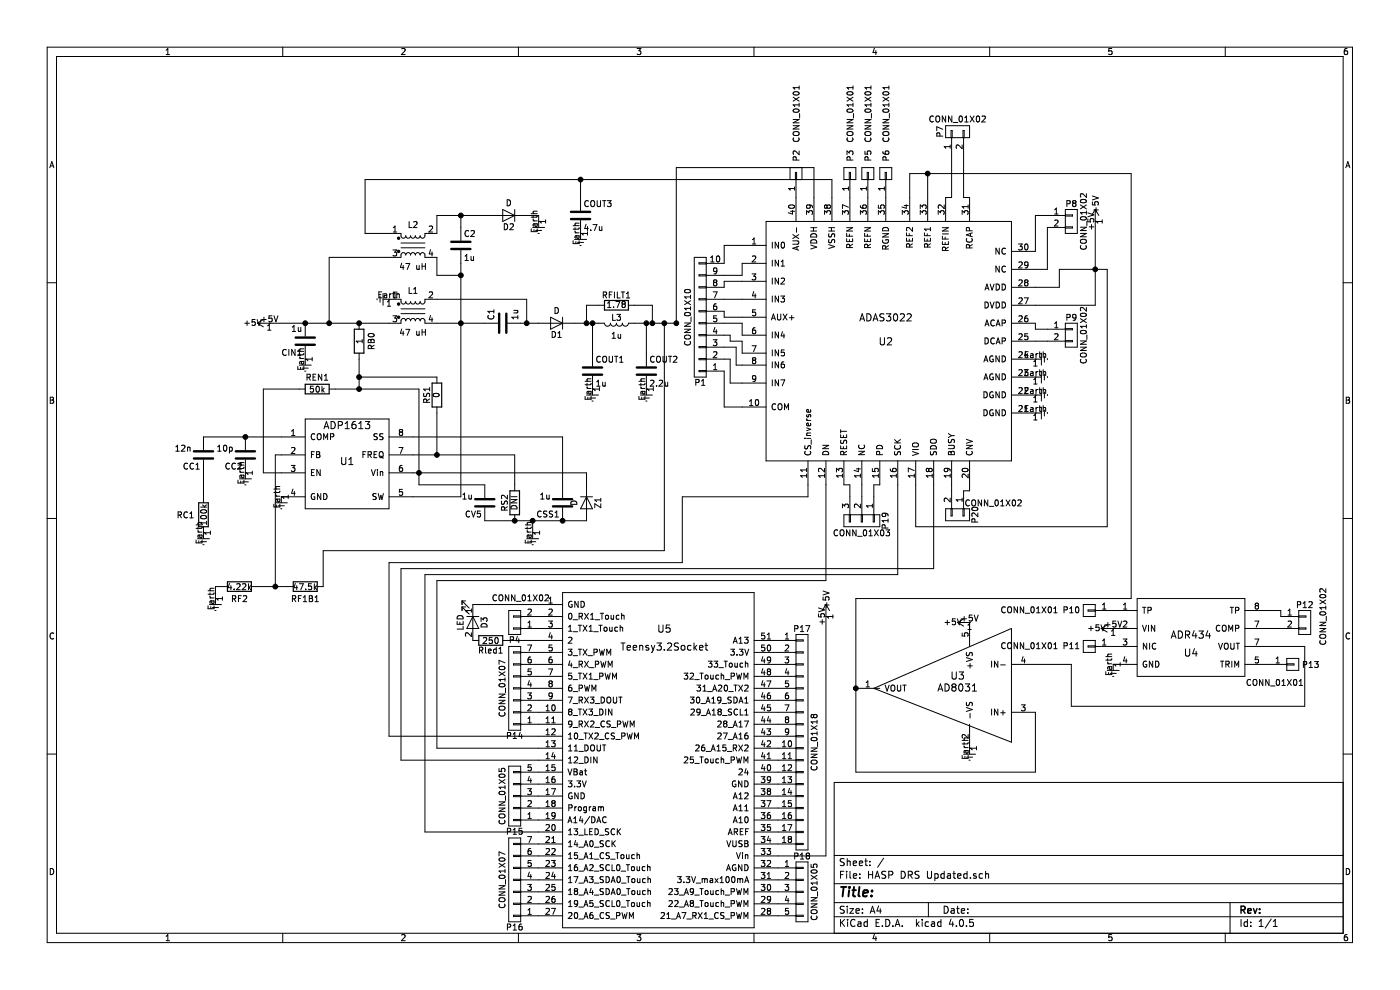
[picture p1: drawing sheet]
<svg xmlns="http://www.w3.org/2000/svg" width="297mm" height="210mm" viewBox="0 0 297 210" stroke-linecap="round" stroke-linejoin="round" font-family="sans-serif">
<g fill="none" stroke="#000" stroke-width=".21">
<path d="M10 10h276.9v189.9h-276.9zM12 12h272.9v186h-272.9zM35.2 11.6h.8M35.2 10.6l.4-.3v1.3M60 10v2M85.2 10.4l.5-.1 .3 .3-.9 1h.9M110 10v2M135.1 10.3h.9l-.5 .5h.3l.2 .2-.1 .5-.2 .1-.6-.1M160 10v2M168.3 19.6a.76 .76 0 0 1 1.2 .3 .74 .74 0 0 1-1.2-.1zM169.5 18.6h-1.2l.3 .3M169.5 18.2v.7"/>
<path d="M179.7 19.6a.76 .76 0 0 1 1.3 .3 .74 .74 0 0 1-1.3-.1zM181 18.6h-1.3l.3 .3M181 18.2v.7M183.5 19.6a.76 .76 0 0 1 1.3 .3 .74 .74 0 0 1-1.3-.1zM184.8 18.2v.7M184.8 18.6h-1.3l.3 .3M185.5 10.2l-.3 .9h.8M185.8 10.7v.9M187.4 19.6a.76 .76 0 0 1 1.2 .3 .74 .74 0 0 1-1.3-.1zM188.6 18.2v.7M188.6 18.6h-1.3l.4 .3M210 10v2"/>
<path d="M235.9 10.3h-.7v.6l.6-.1 .1 .5-.2 .3-.5-.1M259.9 10v2M285.8 10.3h-.4l-.2 .3v.7l.2 .3 .4-.1 .1-.5-.1-.2h-.4l-.2 .2M10.6 35.6l.4-1.3 .4 1.3M10.7 35.2h.6M123.2 38.1v6.6M167.6 35.6v2.5M168.3 26.7h1.2l-1.2 .7h1.2M168.3 25.3h1.2l-1.2 .8h1.2M168.3 20.6l1.2 .9M168.3 23.3a.76 .76 0 0 1 1.2 .2 .74 .74 0 0 1-1.2-.1zM168.3 28.1l.8-.2a.42 .42 0 0 1 .4 .2 .42 .42 0 0 1 0 .5l-.4 .1h-.7l-.1-.2z"/>
<path d="M168.4 29.3a.56 .56 0 0 0 .5 .7 .56 .56 0 0 0 .5-.7M168.6 39.6v.8M168.6 40h-1.3l.3 .4M168.7 38.1v-1.5h.3v1.5M168.9 38.1v8.9M168.9 34l-.1-.7h-.4l-.1 .7h1.2M169.5 32v.8l-.9-.8-.3 .2 .1 .5M169.5 22.2h-1.2l.3 .4M169.5 21.9v.7M169.5 20.6l-1.2 .9M169.6 24.1v.9M170.1 35.6v2.5"/>
<path d="M179 35.6h2.6v2.5h-2.6zM179.7 26.7h1.3l-1.3 .7h1.3M179.7 32.8v-.8l.5 .5 .1-.4h.5l.2 .1-.2 .6M179.7 25.3h1.3l-1.3 .8h1.3M179.7 20.6l1.3 .9M179.7 23.3a.76 .76 0 0 1 1.3 .2 .74 .74 0 0 1-1.3-.1zM179.7 28.1l.8-.2a.42 .42 0 0 1 .4 .2 .42 .42 0 0 1 0 .5l-.4 .1h-.6l-.2-.2zM179.8 29.3a.56 .56 0 0 0 .5 .7 .56 .56 0 0 0 .5-.7M180 39.6v.8M180 40h-1.3l.4 .4M180.2 38.1v-1.5h.2v1.5M180.3 38.1v8.9"/>
<path d="M180.3 34v-.7h-.5l-.1 .7h1.3M181 22.2h-1.3l.3 .4M181 21.9v.7M181 20.6l-1.3 .9M181.1 24.1v.9M182.8 35.6h2.6v2.5h-2.6zM183.5 32.1v.6h.6v-.6h.5l.2 .1-.2 .5M183.5 26.7h1.3l-1.3 .7h1.3M183.5 25.3h1.3l-1.3 .8h1.3M183.5 20.6l1.3 .9M183.5 23.3a.76 .76 0 0 1 1.3 .2 .74 .74 0 0 1-1.3-.1zM183.5 28.1l.8-.2a.42 .42 0 0 1 .4 .2 .42 .42 0 0 1 0 .5l-.4 .1h-.6l-.2-.2z"/>
<path d="M183.6 29.3a.56 .56 0 0 0 .5 .7 .56 .56 0 0 0 .5-.7M183.8 39.6v.8M183.8 40h-1.3l.4 .4M184 38.1v-1.5h.2v1.5M184.1 38.1v8.9M184.2 34l-.1-.7h-.5l-.1 .7h1.3M184.8 21.9v.7M184.8 22.2h-1.3l.3 .4M184.8 20.6l-1.3 .9M184.9 24.1v.9M186.6 35.6h2.6v2.5h-2.6zM187.3 26.7h1.3l-1.3 .7h1.3"/>
<path d="M187.3 32.1l.1 .4 .2 .2h.7l.3-.2-.2-.4h-.6v.4l.2 .2M187.3 25.3h1.3l-1.3 .8h1.3M187.3 20.6l1.3 .9M187.4 23.3a.76 .76 0 0 1 1.2 .2 .74 .74 0 0 1-1.3-.1zM187.4 28.1l.7-.2a.42 .42 0 0 1 .4 .2 .42 .42 0 0 1 0 .5l-.4 .1h-.6l-.2-.2zM187.4 29.3a.56 .56 0 0 0 .5 .7 .56 .56 0 0 0 .5-.7M187.6 39.6v.8M187.6 40h-1.3l.4 .4M187.8 38.1v-1.5h.2v1.5M187.9 38.1v8.9M188 34l-.1-.7h-.5l-.1 .7h1.3M188.6 21.9v.7"/>
<path d="M188.6 22.2h-1.3l.4 .4M188.6 20.6l-1.3 .9M188.7 24.1v.9M196.8 36.8v10.2M198 24.7a.56 .56 0 0 0-.8 .5 .56 .56 0 0 0 .8 .5M198.6 24.8l.2-.2 .4 .1 .2 .7a.42 .42 0 0 1-.3 .4 .42 .42 0 0 1-.4 0l-.2-.4zM199.4 28.9l-.1-.6-.5-.1-.1 .7h1.3M200 27.4l-1.3-.5v.8M200.6 26.7h5.1v2.5h-5.1zM200.6 24.6v1.3l-.7-1.3v1.3M201.6 30.8v.7M201.6 31.1h-1.3l.4 .4"/>
<path d="M201.8 29.2v-1.5h.2v1.5M201.9 29.2v12.7h-1.3v5.1M201.9 24.6v1.3l-.7-1.3v1.3M202.2 26h1M203.6 24.7l.1-.1a.67 .67 0 0 1 .5 .6 .67 .67 0 0 1-.5 .7l-.2-.5zM204.1 30.8v.7l-.9-.7-.4 .2 .1 .5M204.3 29.2v-1.5h.2v1.5M204.4 29.2v12.7h1.3v5.1M204.7 25l.3-.4v1.3M204.7 25.9h.7M205.8 24.6l.9 1.3M206.7 24.6l-.9 1.3"/>
<path d="M207.2 24.7l.2-.1a.67 .67 0 0 1 .4 .6 .67 .67 0 0 1-.4 .7l-.3-.5zM208.3 24.7l.5-.1 .2 .4-.7 .9h.7M285.5 35.6l.4-1.3 .5 1.3M285.6 35.2h.6M10 60h2M83.4 53h.8l-.5 .5 .4 .1v.6l-.2 .1-.5-.1M83.4 48.3l.4-.4v1.3M83.4 49.2h.8M85.1 51.5h5M85.1 52.6h5M85.2 55.8l-.3 .9h.8M85.5 56.3v.9"/>
<path d="M86.1 55.9h.8l-.5 1.3M86.8 47v1.3h.6M87.8 47.1l.4-.1 .3 .4-.8 .9h.8M88.4 56.3v.8l.4 .1 .1-.2M88.9 56.3v.9M89.5 55.9v1.3M89.5 56.5h.7M90.2 55.9v1.3M91.1 48l.4-.1 .3 .4-.8 .9h.8M91.3 52.9l-.2 1h.7M91.6 53.4v.9M97.8 58.4h-5.1v-3.8h-2.6v-.5a.51 .51 0 0 0-.5-.5 .51 .51 0 0 0-.5 .5 .51 .51 0 0 0-.5-.5 .51 .51 0 0 0-.5 .5 .51 .51 0 0 0-.5-.5 .51 .51 0 0 0-.5 .5 .51 .51 0 0 0-.5-.5 .51 .51 0 0 0-.5 .5 .51 .51 0 0 0-.5-.5 .51 .51 0 0 0-.5 .5v.5h-15.3v14"/>
<path d="M97.8 53.1v52.3h-15.3M97.8 45.7v5.3M98.7 54.3l.3-.3v1.3M98.7 55.3h.7M99.4 49a.56 .56 0 0 0-.8 .5 .56 .56 0 0 0 .8 .6M99.9 49l.5-.1 .2 .4-.8 .9h.8M99.9 54.4l.1 .8 .3 .1 .2-.2M100.5 54.4v.9M106.7 44.4l2.5 1.3-2.5 1.3zM107 47.5a.64 .64 0 0 1 .7 .6 .64 .64 0 0 1-.7 .6zM107.6 42.4a.64 .64 0 0 1 .7 .6 .64 .64 0 0 1-.7 .7zM108.2 47.6l.5-.1 .2 .3-.8 .9h.8"/>
<path d="M109.2 44.4v2.6M112.7 48.5v.6h1.3v-.6M112.7 45.3h1.3M113 48.2h2.5M113.1 45.8v.4M113.1 46.5l.3 .4M113.1 46.9h.9M113.3 48.7v.4M113.4 47.5l.3 .5 .3-.1-.1-.4M113.6 48.9h1.3M114 44.8h-.8l-.1 .3 .1 .2M114 47.5h-.8v.5"/>
<path d="M114 45.8l-.2 .3h-1.1M114.1 49.5h.3M114.3 47h.1M115.7 47h-1.2l.3 .3M115.7 46.6v.7M121.6 51.1v.6h1.3v-.6M121.6 47.9h1.3M121.9 50.8h2.5M122 48.3v.5M122 49l.2 .4M122 49.4h.9M122.2 51.2v.5"/>
<path d="M122.3 50l.2 .6 .4-.2-.1-.4M122.5 51.4h1.3M122.9 50l-.8 .1v.4M122.9 48.3l-.2 .3h-1.1M122.9 47.3l-.8 .1-.1 .3 .1 .2M123 52.1h.3M123.2 49.5h.1M123.2 46.7v4.1M124.3 47.6l-.3 .9h.8M124.6 49.5h-1.2l.3 .4M124.6 48v.9M124.6 49.2v.7"/>
<path d="M124.8 42.7a.56 .56 0 0 0-.8 .5 .56 .56 0 0 0 .8 .5M125.3 48.8v.1M125.4 42.7l.2-.1h.4l.2 .8a.42 .42 0 0 1-.3 .4 .42 .42 0 0 1-.4 0l-.2-.4zM125.8 47.6h.8l-.5 1.3M126.7 42.6v1l.2 .2h.3l.2-.2v-1M127.1 48l.1 .8 .3 .1 .2-.1M127.7 48v.9M127.8 42.6h.7M128.2 42.6v1.2M128.8 42.6h.8l-.4 .4 .4 .1v.6l-.2 .1-.6-.1M147.3 54.6h2.5v25.4h-2.5zM149.8 55.7h-1.5v.3h1.5"/>
<path d="M149.8 58.3h-1.5v.2h1.5M150.8 55.6h.7M150.8 54.6l.3-.3v1.3M151.6 59.9l-.2-.2 .2-.3 .4 .1 .1 .2-.2 .2M151.6 59.9l-.2 .3v.3l.2 .1h.3l.2-.2-.1-.4-.1-.1M151.6 59.9h.3M152.1 54.4l.2-.1a.67 .67 0 0 1 .4 .6 .67 .67 0 0 1-.4 .7l-.3-.5zM152.1 57.4l-.2 .2-.4-.1-.1-.6 .5-.1 .2 .3-.1 .7-.3 .3h-.2M159.5 58.1h.8l-.4 .5 .4 .1v.5l-.2 .2-.6-.2M159.6 51.8h.7M159.6 50.8l.4-.3v1.3M159.6 54.4l.5-.1 .2 .3-.8 1h.8"/>
<path d="M162.5 47h52.1v50.8h-52.1zM162.5 52.1h-8.9v3.8h-3.8M162.5 55.9h-5.1v2.5h-7.6M162.5 59.7h-8.9v1.2h-3.8M163.8 51.4v1.2M163.8 55.2v1.2M163.8 59v1.3M165.2 51.4v1.2l-.8-1.2v1.2M165.2 55.2v1.2l-.8-1.2v1.2M165.2 59v1.3l-.8-1.3v1.3M165.7 59.1l.5-.1 .2 .3-.8 1h.8M165.7 56.4h.7"/>
<path d="M165.7 55.5l.4-.3v1.2M165.8 51.5l.2-.1a.67 .67 0 0 1 .4 .6 .67 .67 0 0 1-.4 .6l-.3-.4zM167.3 43.7a.76 .76 0 0 1 1.3 .2 .74 .74 0 0 1-1.3-.1zM167.7 44.8h.9M168.1 44.6v.8l-.9-.3M168.2 51.1h1l.3 .2v.3l-.3 .2h-1M168.2 49.8l1.3 .8M169 48.3v1M169.1 52.4v.5M169.5 52.2l-1.3 .5 1.3 .4M169.5 49.8l-1.3 .8M171.1 45.5v-.8l.5 .4 .1-.4h.5l.2 .2-.2 .6"/>
<path d="M171.6 43.5l.3 .2-.1 .4h-.6l-.1-.4 .2-.2h.8l.3 .3v.3M172 49h1.3M172 48.3h1.3M172 52l1.3 .4-1.3 .4M172.2 49.7a.67 .67 0 0 1 .7-.1 .67 .67 0 0 1 .4 .7h-1.3zM172.2 50.9a.67 .67 0 0 1 .7 0 .67 .67 0 0 1 .4 .6h-1.3zM172.6 48.3v.7M172.7 47v-11.4h-29.2v33h-10.2a.63 .63 0 0 1-.6 .6 .63 .63 0 0 1-.7-.6 .63 .63 0 0 1-.6 .6 .63 .63 0 0 1-.6-.6 .63 .63 0 0 1-.7 .6 .63 .63 0 0 1-.6-.6 .63 .63 0 0 1-.6 .6 .63 .63 0 0 1-.7-.6h-20.5M174.9 45.5v-.8l.5 .4 .1-.4h.6l.1 .2-.1 .6M175.4 43.7l-.2-.2-.3 .2 .1 .4 .2 .1 .2-.2M175.4 43.7l.3-.2h.4l.1 .2v.3l-.3 .2-.3-.1-.2-.1M175.4 43.7v.3"/>
<path d="M175.8 49h1.3M175.8 48.3h1.3M175.8 51.9l1.3 .4-1.3 .4M175.8 49.6v.6h.5a.54 .54 0 0 1 .6-.6l.2 .2-.1 .5M175.8 50.8v.6h.5a.54 .54 0 0 1 .6-.6l.2 .2-.1 .5M176.4 48.3v.7M176.5 47v-8.9h-99v11.4h7.6v.5a.51 .51 0 0 0 .5 .5 .51 .51 0 0 0 .5-.5 .51 .51 0 0 0 .5 .5 .51 .51 0 0 0 .5-.5 .51 .51 0 0 0 .5 .5 .51 .51 0 0 0 .5-.5 .51 .51 0 0 0 .5 .5 .51 .51 0 0 0 .5-.5 .51 .51 0 0 0 .5 .5 .51 .51 0 0 0 .5-.5v-.5h2.6v-3.8h21.6v2.5M178.7 45.5v-.8l.5 .4 .1-.4h.6l.1 .2-.1 .6M179.6 48.3h1.3l-1.3 .7h1.3M179.6 49.5v.6h1.3M179.6 50.6v.6h1.3v-.6M180 44l-1.3-.6v.9"/>
<path d="M180.2 49.7v.4M180.2 50.8v.4M180.3 52.5l-.1-.6h-.5l-.1 .6h1.3M180.9 51.8l-.6 .4M182.5 43.6l.1 .4 .2 .1 .7 .1 .3-.2-.1-.5-.6 .1-.1 .4 .2 .2M182.5 45.5v-.8l.5 .4 .1-.4h.6l.1 .2-.1 .6M183.4 48.3h1.3l-1.3 .7h1.3M183.4 49.5v.6h1.3M183.4 50.6v.6h1.3v-.6M184 49.7v.4M184 50.8v.4M184.1 52.5l-.1-.6h-.5l-.1 .6h1.3"/>
<path d="M184.7 51.8l-.6 .4M186.3 45.5v-.8l.5 .4 .1-.4h.6l.1 .2-.1 .6M186.3 43.5v.6l.6 .1v-.7h.6l.1 .2-.1 .5M187.2 49.6h1.3l-1.3 .7h1.3M187.3 48.5a.69 .69 0 0 1 .8-.2 .69 .69 0 0 1 .4 .7h-1.3zM187.3 50.9a.59 .59 0 0 0 .5 .7 .59 .59 0 0 0 .6-.7l-.5-.1v.3M187.9 52.8l-.1-.6h-.5l-.1 .6h1.3M188.5 52.1l-.6 .4M191.4 45.5v-.8l.5 .4 .1-.4h.6l.1 .2-.1 .6M191.8 43.6h.9M192.3 43.4v.8l-1-.3M192.3 50.5v.6h1.3v-.6"/>
<path d="M192.3 49.4v.6h1.3M192.9 49.6v.4M192.9 50.7v.4M193 52.4l-.1-.6h-.5l-.1 .6h1.3M193 47v-10.2h47v90.2h-58.4v36.8h38.1v-12.7h-5.1M193.6 48.2v.8l-.9-.8-.4 .3 .1 .5M193.6 51.7l-.6 .4M195.2 44.3v-.8l.5 .4 .1-.4h.6l.1 .2-.1 .6M195.2 45.5v-.8l.5 .4 .1-.4h.6l.1 .2-.1 .6M196.1 49.4v.6h1.3M196.1 50.5v.6h1.3v-.6M196.7 49.6v.4"/>
<path d="M196.7 50.7v.4M196.8 52.4l-.1-.6h-.5l-.1 .6h1.3M197.4 51.7l-.6 .4M197.4 48.2v.8M197.4 48.6h-1.3l.4 .4M199 45.5v-.8l.5 .4 .1-.4h.6l.1 .2-.1 .6M199.9 51.2v.7h1.3v-.7M199.9 50.1v.6h1.3M199.9 49.6h1.3M199.9 48.3h1.3l-1.3 .7h1.3M200.3 43.5v.8l-.9-.8-.4 .2 .1 .5M200.5 50.3v.4"/>
<path d="M200.5 51.4v.5M200.6 53.1l-.1-.6h-.5l-.1 .6h1.3M201.2 52.4l-.6 .4M204.1 45.5v-.8l.5 .4 .1-.4h.6l.1 .2-.1 .6M205.1 50.6a.56 .56 0 0 0 .5 .8 .56 .56 0 0 0 .5-.8M205.4 43.5v.7M205.4 43.8h-1.3l.4 .4M205.7 49l-.1-.7h-.5l-.1 .7h1.3M205.7 52.6l-.1-.6-.5-.1-.1 .7h1.3M205.9 49.5v.6M206.3 51.9l-.6 .4M206.3 49.4l-1.3 .4 1.3 .4"/>
<path d="M212 52.6v1.3l-.7-1.3v1.3M212 56.4v1.3l-.7-1.3v1.3M213.3 52.7a.56 .56 0 0 0-.8 .6 .56 .56 0 0 0 .8 .5M213.3 56.6a.56 .56 0 0 0-.8 .5 .56 .56 0 0 0 .8 .5M216.1 51.8h.8l-.5 .4 .4 .1v.6l-.2 .1-.5-.1M216.1 59.5l.5-.1 .3 .3-.8 .9h.8M216.1 55.7l.5-.1 .3 .3-.8 .9h.8M217.5 51.9l.1-.1a.67 .67 0 0 1 .5 .6 .67 .67 0 0 1-.5 .6l-.2-.5zM217.6 59.9l-.2-.2 .2-.3 .4 .1 .1 .2-.2 .2M217.6 59.9l-.2 .3v.3l.2 .1h.3l.2-.2-.1-.4-.1-.1M217.6 59.9h.3M218.1 56.1l-.2 .2h-.4l-.1-.6 .5-.1 .2 .2-.1 .7-.3 .3h-.2"/>
<path d="M223.7 46.8l.5-.1 .3 .3-.8 .9h.8M223.7 45.4h.8M223.7 44.5l.4-.4v1.3M226 45.7h-6.3v7.6h-5.1M226 48.2h-3.8v8.9h-7.6M226 44.4h2.5v5.1h-2.5zM226 48.1h1.5v.3h-1.5M226 45.6h1.5v.2h-1.5M226.3 43.2l.6-.1 .1-.4-.7-.1v1.2M227.8 43.1l-.2 .2v.4l.2 .1h.2l.3-.2-.1-.4-.2-.1M227.8 43.1l-.2-.2 .2-.3 .4 .1 .1 .2-.3 .2M227.8 43.1h.2"/>
<path d="M229.2 49.5h1.3l-1.3 .7h1.3M229.2 48.2h1.3l-1.3 .7h1.3M229.2 43.5l1.3 .8M229.3 46.1a.76 .76 0 0 1 1.2 .3 .74 .74 0 0 1-1.3-.1zM229.3 50.9l.7-.1a.42 .42 0 0 1 .4 .2 .42 .42 0 0 1 0 .4l-.4 .2-.6-.1-.2-.2zM229.3 42.5a.76 .76 0 0 1 1.2 .2 .74 .74 0 0 1-1.3-.1zM229.3 52.1a.56 .56 0 0 0 .5 .8 .56 .56 0 0 0 .5-.8M230.5 41.1v.8l-.9-.8-.4 .2 .1 .5M230.5 44.7v.8M230.5 45.1h-1.3l.4 .4M230.5 43.5l-1.3 .8M230.6 46.9v1"/>
<path d="M230.8 46.4v.6l.6 .1v-.7h.5l.1 .2-.1 .5M230.8 45.1l1.2 .5-1.2 .4M231.1 48.1h.9M231.6 47.6v1M231.7 42.8v.6l.6 .1v-.7h.6l.1 .2-.1 .5M231.7 41.6l1.3 .4-1.3 .4M232 44.5h1M232.4 47h.1M232.4 44.4v20.4h-17.8M232.4 44.4l-.8 1.3M232.4 44.4l.7 1.3M232.5 44.1v.9"/>
<path d="M233.8 47h-1.2l.3 .3M233.8 46.6v.7M284.9 60h2M51.9 68.6h1M52.4 68.1v.9M54.1 67.8h-.6v.6h.6v.5l-.2 .1-.4-.1M54.5 67.8l.5 1.2 .4-1.2M54.6 68.6h30.5v-.5a.51 .51 0 0 1 .5-.6 .51 .51 0 0 1 .5 .6 .51 .51 0 0 1 .5-.6 .51 .51 0 0 1 .5 .6 .51 .51 0 0 1 .5-.6 .51 .51 0 0 1 .5 .6 .51 .51 0 0 1 .5-.6 .51 .51 0 0 1 .5 .6 .51 .51 0 0 1 .5-.6 .51 .51 0 0 1 .5 .6v.5h15.5M54.6 68.6l1.3 .7M55.5 67.8h1M55.9 67.8l-1.3 .8M56 67.3v1"/>
<path d="M56.8 70h.7M56.8 69.1l.3-.3v1.2M57.1 68.6h.1M57.7 67h-.6l-.1 .6h.7v.5l-.2 .2-.5-.2M58.1 67l.4 1.3 .5-1.3M60.7 74.2a.56 .56 0 0 0-.8 .5 .56 .56 0 0 0 .8 .6M61.3 74.1v1.3M62 70.3h.7M62 69.4l.4-.4v1.3M62.6 74.1v1.3l-.7-1.3v1.3M63.2 75.4h.7M63.2 74.5l.3-.4v1.3"/>
<path d="M63.2 77.7v.6h1.2v-.6M63.2 74.5h1.2M63.3 69.5v.7l.3 .1 .2-.1M63.5 77.5h2.5M63.6 75v.4M63.6 75.7l.2 .4M63.6 76.1h.8M63.8 77.9v.4M63.8 69.5v.8M63.9 76.7l.2 .5 .3-.1v-.4M64.1 78.1h1.3M64.4 75l-.2 .3h-1"/>
<path d="M64.4 76.7h-.7v.5M64.4 74h-.7l-.1 .4 .1 .1M64.6 78.7h.3M64.8 76.2h.1M64.8 68.6v2.8M64.8 73.4v4.1M66.2 76.2h-1.2l.3 .3M66.2 75.8v.7M66.4 80h.4M67 79.4h-.6v1.2h.6M68.3 79.4v1.2l-.8-1.2v1.2M68.8 79.7l.4-.3v1.2"/>
<path d="M76.2 80h16.5v1.3M76.2 68.6v1.2M76.2 74.9v7.6M76.8 72.4h-1.2l.3 .3M76.8 72v.7M78.2 70.9a.76 .76 0 0 1 1.2 .3 .74 .74 0 0 1-1.3-.1zM78.2 72.1l.3-.1 .2 .2 .1-.2h.5l.1 .7h-1.3zM78.7 72.2v.5M78.8 73.9l-.1-.6h-.5l-.1 .6h1.3M79.4 73.2l-.6 .4M80 63.4v.2M80.4 62.5h.4"/>
<path d="M80.6 62.8v1.3M81 61.9h-.6v1.3h.6M81.3 63.5h3.8v.5a.51 .51 0 0 0 .5 .5 .51 .51 0 0 0 .5-.5 .51 .51 0 0 0 .5 .5 .51 .51 0 0 0 .5-.5 .51 .51 0 0 0 .5 .5 .51 .51 0 0 0 .5-.5 .51 .51 0 0 0 .5 .5 .51 .51 0 0 0 .5-.5 .51 .51 0 0 0 .5 .5 .51 .51 0 0 0 .5-.5v-.5h21.6v5.1M81.3 62.2v2.6M81.5 62.4h.5v.8M82 62.6l-.5 .3 .1 .3 .4-.1M82.2 64l.3-.3v1.3M82.2 65h.7M82.5 63.5h.1M82.7 62.3v.9M83 62.3l-.3 .3M83.3 62.3h.4"/>
<path d="M83.4 67h.8l-.5 .5 .4 .1v.5l-.2 .2-.5-.2M83.4 62.3l.4-.4v1.3M83.4 61.9v1.1l.2 .2M84.2 61.9v1.3h-.8M84.2 62.4l.2-.1 .3 .1v.8M85.1 65.5h5M85.1 66.5h5M85.2 69.8l-.3 .9h.8M85.5 70.3v.8M86.1 69.9h.8l-.5 1.2M86.8 61v1.2h.6M87.8 62.2h.7"/>
<path d="M87.8 61.3l.3-.3v1.2M88.4 70.3v.8h.4l.1-.1M88.9 70.3v.8M89.5 69.9v1.2M89.5 70.4h.7M90.2 69.9v1.2M91.1 62l.4-.1 .3 .4-.8 .9h.8M91.3 66.9l-.2 .9h.7M91.6 67.4v.9M103.6 66.9a.56 .56 0 0 0 .5 .8 .56 .56 0 0 0 .5-.8M104.8 65.7v.7M104.8 66h-1.3l.4 .4"/>
<path d="M109 65.8h.9M109.7 65.8l.2 .2-.1 .3-.8 .1M109.9 67.3h-1.3l.3 .3M109.9 66.9v.7M116.8 67.3l2.5 1.3-2.5 1.2zM117.1 70.3a.64 .64 0 0 1 .8 .6 .64 .64 0 0 1-.8 .7zM117.7 65.2a.64 .64 0 0 1 .8 .7 .64 .64 0 0 1-.8 .6zM118.4 71.6h.7M118.4 70.7l.3-.4v1.3M119.3 67.3v2.5M125.7 68.6v9.1M125.7 79.7v4.1"/>
<path d="M127.3 75.7a.56 .56 0 0 0-.7 .5 .56 .56 0 0 0 .7 .5M127.9 75.7l.2-.1h.4l.2 .8a.42 .42 0 0 1-.2 .4 .42 .42 0 0 1-.5 0l-.1-.4zM128 62.6l.6-.1v-.5l-.6-.1v1.3M128.2 64.8h-3.8v3.8M128.3 62.6l.4 .6M128.9 65.2h.7M128.9 64.3l.4-.3v1.2M129.2 75.6v1l.3 .2h.2l.2-.2v-1M129.3 62.5h.4M129.9 61.9h-.6v1.3M129.9 71.8h.7M129.9 70.8l.3-.3v1.3"/>
<path d="M130 66.7v1.3h.6M130.2 65.1v.1M130.3 61.9v1.3M130.4 75.6h.7M130.6 64h.9l-.5 1.2M130.7 75.6v1.2M130.9 66.7h.7l-.4 .5 .4 .1v.5l-.2 .2-.5-.2M131 61.9v1.3h.6M131.1 70.9l.1 .8 .3 .1 .2-.2M131.5 76.8h.7M131.5 75.9l.3-.3v1.2M131.7 70.9v.9"/>
<path d="M131.8 61.9h.7M132.1 61.9v1.3M132.2 64.5l-.3-.2 .3-.3 .4 .1 .1 .2-.3 .2M132.2 64.5l-.3 .3 .1 .3 .2 .1h.2l.3-.2-.1-.4-.2-.1M132.2 64.5h.2M132.9 62.3l.3-.4v1.3M132.9 63.2h.7M133.3 64.8h5.1v3.8M137.1 68.6v9.1M137.1 79.7v4.1M138.8 75.7a.56 .56 0 0 0-.8 .5 .56 .56 0 0 0 .8 .5M139.5 75.6h.4l.2 .8a.42 .42 0 0 1-.2 .4 .42 .42 0 0 1-.4 0l-.2-.4z"/>
<path d="M140.7 75.6v1l.2 .2h.2l.3-.2v-1M140.9 68.6v48.2h-72.3v7.6h-1.3M141.8 75.6h.7M142.2 75.6v1.2M142.9 75.7l.5-.1 .2 .3-.8 .9h.8M145.2 68.5h1.3l-1.3 .7h1.3M145.2 69.8h1.3l-1.3 .7h1.3M145.2 63.8l1.3 .8M145.3 66.5a.76 .76 0 0 1 1.2 .2 .74 .74 0 0 1-1.3-.1zM145.3 61.6a.76 .76 0 0 1 1.2 .2 .74 .74 0 0 1-1.3-.1zM145.3 71.3l.8-.2a.42 .42 0 0 1 .3 .2 .42 .42 0 0 1 0 .4l-.3 .2h-.7l-.2-.3zM145.3 72.4a.56 .56 0 0 0 .5 .8 .56 .56 0 0 0 .6-.8"/>
<path d="M146.5 62.6v.7M146.5 65.1v.7M146.5 65.4h-1.3l.4 .4M146.5 63.8l-1.3 .8M146.5 63h-1.3l.4 .3M146.6 67.2v1M149.8 63.5h12.7M149.8 66h3.8v1.3h8.9M149.8 71.1h5.1v1.3h2.5v2.5h5.1M149.8 68.6h7.6v2.5h5.1M149.8 73.6h6.4v3.9h6.3M149.8 76.2h5.1v5.1h7.6"/>
<path d="M149.8 78.7h3.8v7.6h8.9M149.8 65.9h-1.5v.3h1.5M149.8 76.1h-1.5v.2h1.5M149.8 60.8h-1.5v.3h1.5M149.8 63.4h-1.5v.2h1.5M149.8 68.4h-1.5v.3h1.5M149.8 71h-1.5v.2h1.5M149.8 73.5h-1.5v.3h1.5M149.8 78.6h-1.5v.2h1.5M151.3 72.1h.8l-.5 .4 .4 .2v.5l-.1 .1-.6-.1M151.3 61.9h.8l-.5 1.3M151.4 74.7l.5-.1 .2 .4-.8 .9h.8"/>
<path d="M151.4 78.4h.7M151.4 77.5l.3-.4v1.3M151.6 69.5l-.2 .9h.7M152 64.4l-.4 .1-.2 .3v.7l.2 .2 .4-.1v-.6l-.4-.1-.2 .3M152 69.9v.9M152 67h-.6v.6h.6v.5l-.1 .2-.5-.2M159.5 73.3h.9l-.5 1.3M159.9 76.4l-.3-.2 .3-.3 .4 .1v.2l-.2 .2M159.9 76.4l-.3 .3 .1 .3 .2 .1h.2l.2-.2v-.4l-.2-.1M159.9 76.4h.2M159.9 61.8l-.3 .9h.8M160.2 69.5l-.3 .1-.2 .2-.1 .7 .3 .3 .4-.1-.1-.6-.3-.1-.3 .2"/>
<path d="M160.2 62.3v.9M160.3 65.7h-.6l-.1 .6h.7v.6l-.2 .1-.5-.1M163.7 67.9l.4-1.3 .4 1.3M163.8 67.5h.6M163.8 62.8v1.3M163.8 70.4v1.3M163.8 74.2v1.3M163.8 76.8v1.2M164.9 66.6v1l.3 .3h.2l.2-.3v-1M165.2 62.8v1.3l-.8-1.3v1.3M165.2 70.4v1.3l-.8-1.3v1.3M165.2 74.2v1.3l-.8-1.3v1.3"/>
<path d="M165.2 76.8v1.2l-.8-1.2v1.2M165.6 62.8h.8l-.4 .5 .4 .1v.5l-.2 .2-.6-.2M166 70.3l-.3 1h.8M166.1 66.6l.9 1.3M166.3 76.8h-.4l-.1 .3-.1 .7 .2 .2 .5-.1-.1-.6-.4-.1-.2 .3M166.3 70.8v.9M166.4 74.2h-.6l-.1 .6h.7v.6l-.2 .1-.5-.1M167 66.6l-.9 1.3M167.5 67.4h.9M168 66.9v1M182.4 68.1l.5-1.5 .5 1.5M182.5 67.6h.8"/>
<path d="M183.9 66.6a.77 .77 0 0 1 .9 .7 .77 .77 0 0 1-.9 .8zM185.2 68.1l.5-1.5 .5 1.5M185.3 67.6h.8M186.7 71.6v1.3l.3 .3h.3l.3-.3v-1.3M187.5 66.6h-.6l-.2 .1v.4l.7 .3 .1 .4-.3 .3-.6-.1M188 66.6h1l-.5 .5 .5 .3-.1 .5-.2 .2-.7-.2M188.3 71.8l.6-.2 .3 .5-1 1.1h1M189.7 66.7l.2-.1a.81 .81 0 0 1 .5 .7 .81 .81 0 0 1-.5 .8l-.2-.2-.2-.4zM191 66.7l.6-.1 .3 .4-1 1.1h1M192.4 66.7l.6-.1 .3 .4-.9 1.1h.9M208.7 76.8l.4-1.3 .5 1.3M208.9 76.4h.5"/>
<path d="M209 64.1a.64 .64 0 0 1 .7 .6 .64 .64 0 0 1-.7 .6zM209 71.7a.64 .64 0 0 1 .7 .6 .64 .64 0 0 1-.7 .7zM209 69.1l.4-1.2 .4 1.2M209 61.5l.4-1.2 .4 1.2M209.1 68.8h.6M209.1 61.1h.6M210.1 64.1l.4 1.2 .4-1.2M210.1 60.3l.4 1.2 .4-1.2M210.7 75.5a.59 .59 0 0 0-.8 .6 .59 .59 0 0 0 .8 .6v-.5h-.2M210.7 79.4a.59 .59 0 0 0-.8 .5 .59 .59 0 0 0 .8 .6v-.5h-.2M210.9 68a.56 .56 0 0 0-.7 .5 .56 .56 0 0 0 .7 .5M210.9 71.8a.56 .56 0 0 0-.7 .5 .56 .56 0 0 0 .7 .5"/>
<path d="M211.3 60.3a.64 .64 0 0 1 .7 .6 .64 .64 0 0 1-.7 .6zM211.3 64.1a.64 .64 0 0 1 .7 .6 .64 .64 0 0 1-.7 .6zM211.3 73l.4-1.3 .5 1.3M211.3 69.1l.4-1.2 .5 1.2M211.5 72.6h.5M211.5 68.8h.5M212 75.5v1.3l-.7-1.3v1.3M212 79.3v1.3l-.7-1.3v1.3M212.6 60.3a.64 .64 0 0 1 .7 .6 .64 .64 0 0 1-.7 .6zM212.6 64.1a.64 .64 0 0 1 .7 .6 .64 .64 0 0 1-.7 .6zM212.6 68.5h.6l.1-.5-.7-.1v1.2M212.6 75.5a.64 .64 0 0 1 .7 .6 .64 .64 0 0 1-.7 .7z"/>
<path d="M212.6 79.3a.64 .64 0 0 1 .7 .6 .64 .64 0 0 1-.7 .7zM212.6 72.3h.6l.1-.5-.7-.1v1.3M214.6 80h6.3M214.6 76.2h6.3M214.6 72.4h11.4M214.6 68.6h5.1v1.2h6.3M214.6 60.9h10.1v-3.8h10.2v54.6h-40.6v-13.9M216.1 67.1l.5-.1 .3 .3-.8 1h.8M216.1 70.9l.5-.1 .3 .4-.8 .9h.8M216.1 74.7l.5-.1 .3 .4-.8 .9h.8M216.1 78.5l.5-.1 .3 .4-.8 .9h.8M216.1 63.3l.5-.1 .3 .3-.8 .9h.8"/>
<path d="M217.3 79.6l.8 .1M217.3 78.4h.8l-.5 .5 .5 .2-.1 .5-.1 .1M217.3 63.2h.8l-.5 1.2M217.5 78.4v1.3M217.5 79h.4M217.5 75.2h.4M217.6 74.5l-.2 .9h.7M218 67h-.4l-.2 .3v.7l.2 .3 .4-.2v-.6h-.4l-.2 .2M218 75v.9M218 70.8h-.6v.6h.6v.5l-.1 .2-.5-.2M218.1 74.6h-.6v1.3h.6M218.6 75.1h.5l.1 .8"/>
<path d="M218.6 78.9h.5l.1 .8M219.2 75.3l-.6 .3 .2 .3 .4-.1M219.2 79.1l-.6 .3 .2 .3 .4-.1M219.3 76.7l.4-.3v1.3M219.3 77.7h.7M219.7 80h.1M219.7 76.2h.1M219.8 75v.9M219.8 78.8v.9M220.1 78.8l-.3 .3M220.1 75l-.3 .3M220.4 78.8h.5"/>
<path d="M220.4 75h.5M220.6 74.6v1.1l.3 .2M220.6 78.4v1.1l.3 .2M220.9 74.9v2.6M220.9 78.7v2.6M221.3 78.9l.2-.1 .3 .1v.8M221.3 74.6v1.3M221.3 78.4v1.3M221.3 75.1l.2-.1 .3 .1v.8M221.6 75.5v1.3M221.6 79.4v1.2M222.2 76.1v.2"/>
<path d="M222.2 79.9v.2M223.7 69.5h.8M223.7 70.9l.5-.1 .3 .4-.8 .9h.8M223.7 68.6l.4-.3v1.2M226 68.6h2.5v5h-2.5zM226 69.7h1.5v.3h-1.5M226 72.2h1.5v.3h-1.5M226.3 67.3h.6l.1-.5-.7-.1v1.3M228.3 67.2l-.3 .3-.3-.1-.1-.6 .4-.1 .3 .2-.1 .7-.3 .4h-.2M229.2 72.3h1.3l-1.3 .7h1.3M229.2 73.6h1.3l-1.3 .8h1.3M229.2 67.6l1.3 .8"/>
<path d="M229.3 70.3a.76 .76 0 0 1 1.2 .2 .74 .74 0 0 1-1.3-.1zM229.3 75.1l.7-.2a.42 .42 0 0 1 .4 .2 .42 .42 0 0 1 0 .4l-.4 .2h-.6l-.2-.3zM229.3 66.6a.76 .76 0 0 1 1.2 .3 .74 .74 0 0 1-1.3-.2zM229.3 76.2a.56 .56 0 0 0 .5 .8 .56 .56 0 0 0 .5-.8M230.5 65.2v.8l-.9-.8-.4 .2 .1 .5M230.5 69.2h-1.3l.4 .4M230.5 68.9v.7M230.5 67.6l-1.3 .8M230.6 71.1v.9M10.7 84.3h.4l.3 .2-.3 .4 .3 .2-.2 .5h-.5zM10.7 84.9h.4M37.3 95.7h.7"/>
<path d="M37.3 94.8l.4-.4v1.3M38.5 94.5l.5-.1 .2 .4-.8 .9h.8M39.8 98.3a.56 .56 0 0 0-.8 .6 .56 .56 0 0 0 .8 .5M39.8 95l.2-.2 .3 .1v.8M39.8 94.8v.9M41.1 98.3a.56 .56 0 0 0-.8 .6 .56 .56 0 0 0 .8 .5M41.6 98.6l.3-.4v1.3M41.6 99.5h.7M43.2 97.5v9.2M46.2 95.7h.7M46.2 94.8l.3-.4v1.3M47.5 94.5l.2-.1a.67 .67 0 0 1 .4 .7 .67 .67 0 0 1-.4 .6l-.3-.5z"/>
<path d="M48.7 94.9l.3-.1 .3 .3-.1 .5h-.5M48.7 98.3a.56 .56 0 0 0-.8 .6 .56 .56 0 0 0 .8 .5M48.7 94.8v1.3M49.9 98.3a.56 .56 0 0 0-.7 .6 .56 .56 0 0 0 .7 .5M50.5 98.3l.4-.1 .3 .4-.8 .9h.8M50.5 98.7h1.3M50.9 99.1v.5M50.9 99.8l.2 .4M51.8 99.1l-.3 .3h-1M51.8 98.1l-.8 .1-.1 .3 .1 .2M52.1 92.7v2.8M52.1 97.5v4.1"/>
<path d="M53.5 99.9v.8M61.8 98.7h.8l-.5 .5 .4 .1v.6l-.2 .1-.5-.1M61.9 92.4h.7M61.9 95l.4-.1 .3 .4-.8 .9h.8M61.9 91.5l.3-.4v1.3M64.8 82.5h-8.9v17.8h8.9M64.8 96.5h-6.4v27.9M64.8 88.9h17.7v19h-17.7zM64.8 92.7h-21.6v2.8M65.1 80h.6l.1-.5-.7-.1v1.2M65.4 80l.4 .6M66.1 96.4h.4"/>
<path d="M66.5 81.9h-.6l-.1 .6h.7v.6l-.2 .1-.5-.1M66.7 95.8h-.6v1.3M66.7 99.6h-.6v1.3h.6M66.8 92.1a.56 .56 0 0 0-.8 .5 .56 .56 0 0 0 .8 .5M67.1 82l.2-.1a.67 .67 0 0 1 .5 .7 .67 .67 0 0 1-.5 .6l-.3-.5zM67.2 96.4h.4M67.2 95.8h.4l.2 .2-.2 .4 .2 .1 .1 .3-.3 .3h-.4zM67.3 92.2l.3-.2 .4 .1 .1 .7a.42 .42 0 0 1-.2 .4 .42 .42 0 0 1-.4 0l-.2-.4zM67.9 99.6v1.3l-.7-1.3v1.3M68.3 81.9v1.3M68.4 82.7l.4 .5M68.7 93.3v-1.3l.4 .9 .4-.9v1.3"/>
<path d="M68.7 90.9l.5-1.5 .6 1.5M68.8 82.3l-.5 .5M68.8 80.6h.7M68.9 90.5h.7M69.8 82.5h19.1v20.3h13.9v2.8M70.1 92.7l.6-.1 .1-.5-.7-.1v1.3M70.2 89.4a.77 .77 0 0 1 .9 .8 .77 .77 0 0 1-.9 .7zM71.8 90.2l.7-.1 .2-.2-.1-.3-.3-.2h-.5v1.5M72.5 97v1.3l.3 .3h.3l.3-.3v-1.3M73.2 90.9h.9M73.2 89.8l.5-.4v1.5M74 98.6h.9"/>
<path d="M74 97.5l.5-.5v1.6M75.4 89.4l-.4 .1a.99 .99 0 0 0 0 1.4l.5-.1v-.5l-.3-.3h-.2l-.3 .3M76.1 90.9h.9M76.1 89.8l.5-.4v1.5M77 96.4h.4M77.5 89.4h.9l-.5 .6 .5 .3v.5l-.3 .1-.6-.1M77.6 95.8h-.6v1.3M78.1 96.5l.6-.1v-.5l-.6-.1v1.3M78.4 96.5l.4 .6M78.8 99.6l.4 1.3 .4-1.3M79.4 96.4h.4M80 95.8h-.6v1.3h.6"/>
<path d="M80 92.1h-.6v.4a.54 .54 0 0 1 .6 .6l-.2 .2-.5-.1M80.1 99.6v.1M80.5 96l.2-.2 .4 .1 .2 .7a.42 .42 0 0 1-.2 .4 .42 .42 0 0 1-.5 0l-.2-.4zM80.7 96.8l.4 .2M81.1 97l.2 .2M81.3 92.1h-.7v.4a.54 .54 0 0 1 .6 .6l-.2 .2-.5-.1M82.5 96.5h26.7v7.6M82.5 92.7h36.8v12.9M84.6 94.9h.9l-.6 1.3M84.9 91.6l-.2 .3 .1 .4 .1 .1h.3l.2-.3v-.3l-.2-.2M84.9 91.6l-.2-.2 .2-.3 .5 .1v.2l-.2 .2M84.9 91.6h.3"/>
<path d="M85.3 98.7l-.4 .1-.1 .2-.1 .7 .2 .3 .5-.1-.1-.6-.4-.1-.2 .2M89.9 83.4v.6l.5 .1a.54 .54 0 0 1 .6-.6l.1 .1v.5M90.5 85.3v-.6h-.5l-.1 .6h1.2M91.1 84.6l-.6 .4M91.1 82.2v.7M91.1 82.6h-1.2l.3 .3M91.9 83.6a.76 .76 0 0 1 1.3 .3 .74 .74 0 0 1-1.3-.2zM92.7 86.3v10.2M124.1 84.1v.6h1.3v-.6M124.1 80.9h1.3M124.4 83.8h2.6M124.5 82.4h.9"/>
<path d="M124.5 81.3v.5M124.5 82l.3 .4M124.7 84.3v.4M124.8 83l.3 .6 .3-.2-.1-.4M125.1 84.4h1.2M125.4 81.3l-.2 .3h-1.1M125.4 83l-.8 .1v.4M125.4 80.3l-.8 .1-.1 .3 .2 .2M125.6 85.1h.2M125.7 82.5h.1M126.6 81.9h.7M126.6 81l.3-.4v1.3"/>
<path d="M127.2 82.5h-1.3l.4 .4M127.2 82.2v.7M127.9 81.1v.7l.3 .1 .2-.1M128.4 81.1v.8M135.6 84.1v.6h1.2v-.6M135.6 80.9h1.2M135.9 83.8h2.5M136 82.4h.8M136 81.3v.5M136 82l.2 .4M136.1 84.3v.4M136.3 83l.2 .6 .3-.2-.1-.4"/>
<path d="M136.5 84.4h1.3M136.8 83l-.8 .1v.4M136.8 81.3l-.2 .3h-1M136.8 80.3l-.8 .1v.3l.1 .2M137 85.1h.3M137.1 82.5h.1M138 80.8l.5-.2 .2 .4-.8 .9h.8M138.6 82.5h-1.3l.4 .4M138.6 82.2v.7M139.3 81.8v.1M139.8 80.8l.5-.2 .3 .4-.8 .9h.8M141.1 81.1l.1 .7 .3 .1 .1-.1"/>
<path d="M141.6 81.1v.8M147.6 81.1h.6l.1-.5-.7-.1v1.2M148.8 81.7h.7M148.8 80.8l.4-.3v1.2M159 86h.7M159 85.1l.4-.3v1.2M160.3 80.2l-.2 .3-.4-.1v-.6l.4-.1 .2 .2v.7l-.3 .4h-.3M160.3 84.9l.2-.1a.67 .67 0 0 1 .5 .6 .67 .67 0 0 1-.5 .6l-.3-.4zM163.8 80.6v1.2M164.5 85.8a.56 .56 0 0 0-.7 .5 .56 .56 0 0 0 .7 .5M165.1 85.8l.2-.1h.4l.2 .8a.42 .42 0 0 1-.2 .4 .42 .42 0 0 1-.5-.1l-.1-.3zM165.2 80.6v1.2l-.8-1.2v1.2"/>
<path d="M165.6 80.6h.9l-.6 1.2M166.4 86.9v-1.2l.5 .8 .4-.8v1.2M170.7 93h.1M170.8 94.5v.6l.4 .1a.54 .54 0 0 1 .7-.6l.1 .1-.1 .5M170.8 95.7a.56 .56 0 0 0 .5 .8 .56 .56 0 0 0 .6-.8M171.1 99.3v.8M171.1 99.7h-1.3l.4 .4M171.1 93h.9M171.1 92.4h.9M171.1 88.8l.3 .4M171.1 90.8l.9 .3-.9 .3M171.1 89.2h.9"/>
<path d="M171.2 88l-.1 .3 .2 .1h.2l.1-.4h.3v.4M171.4 97.8v7.6h-26.7v13.9h-62.2v36.9h36.8M171.9 86.9l.1 .4-.2 .1h-.6v-.5l.2-.1 .2 .6M171.9 89.8l.1 .3-.2 .2h-.6v-.5l.2-.1 .2 .6M172 91.8l-.8 .1-.1 .3 .2 .2M172.1 93.3v1M174.5 94.5h1.3l-1.3 .7h1.3M174.6 96a.69 .69 0 0 1 .8-.2 .69 .69 0 0 1 .4 .6h-1.3zM174.9 99.3v.8l-.9-.8-.4 .3 .1 .5M175.2 97.8v25.4h-82.5v35.5h26.6M178.3 94.6v.6h1.3v-.6M178.3 91.1v.7"/>
<path d="M178.3 92.2v.6h1.3v-.6M178.3 91.5h1.3M178.4 93.4v.6h.4a.54 .54 0 0 1 .7-.6l.1 .2-.1 .5M178.9 92.4v.4M178.9 94.7v.5M179 96.4l-.1-.6h-.5l-.1 .6h1.3M179 97.8v5h1.3v6.4M179.6 95.7l-.6 .4M181.7 99.5h.8M182.1 99.3v.8l-.9-.3M182.1 95.7h1.3l-1.3 .7h1.3M182.2 94.4a.56 .56 0 0 0 .6 .8 .56 .56 0 0 0 .5-.8"/>
<path d="M182.8 97.8v11.4M185.1 99.4v.6l.6 .1v-.7h.5l.1 .2-.1 .5M186 94.7a.69 .69 0 0 1 .8-.2 .69 .69 0 0 1 .4 .7h-1.2zM186.6 96.4l-.1-.6h-.4l-.1 .6h1.2M186.6 97.8v5h-1.2v6.4M188.9 99.5v.3l.3 .2 .7 .1 .2-.3-.1-.4-.6 .1v.3l.2 .3M189.8 94h1.2M189.8 93.2l.7 .8M189.8 95.8v.6h.4a.54 .54 0 0 1 .7-.6l.1 .2v.5M189.9 94.5a.56 .56 0 0 0 .5 .8 .56 .56 0 0 0 .5-.8M190.5 97.8v24.1h-100.4v54.6h29.2M191 93.2l-.7 .6"/>
<path d="M193.6 95.8l1.2 .4-1.2 .4M193.6 95.4h1.2M193.6 94.1l.8-.1a.42 .42 0 0 1 .4 .2 .42 .42 0 0 1 0 .4l-.4 .2-.6-.1-.2-.2zM194 99.8l-1.3-.5v.8M197 99.6l-.2-.3-.3 .3 .1 .4 .2 .1 .2-.3M197 99.6l.3-.3 .3 .1 .2 .2v.2l-.3 .3-.3-.1-.2-.2M197 99.6v.2M197.4 95.8v.6h.5a.54 .54 0 0 1 .6-.6l.2 .2-.1 .5M197.4 94.7a.69 .69 0 0 1 .8-.1 .69 .69 0 0 1 .5 .6h-1.3zM197.4 93.3l.8-.1a.42 .42 0 0 1 .4 .2 .42 .42 0 0 1 0 .4l-.4 .2h-.6l-.2-.3zM198.1 97.8v22.8h-113v40.6h34.2M200.8 99.3l.3 .3-.1 .3-.6 .1-.1-.4 .2-.3 .8 .1 .3 .3v.2"/>
<path d="M201.2 94.5h1l.3 .2v.2l-.3 .3h-1M201.2 92l.7 .4M201.2 93.2v.6l.5 .1a.54 .54 0 0 1 .6-.7l.2 .2-.1 .5M201.3 95.8h.2l.3 .2 .1-.2h.4l.2 .6h-1.3zM201.8 96v.4M201.9 92.4h.6M201.9 92.4l-.7 .4M201.9 97.8v10.1M204.2 99.5a.76 .76 0 0 1 1.2 .3 .74 .74 0 0 1-1.3-.2zM205 94.5h1.3l-1.3 .7h1.3M205 93.2l1.3 .4-1.3 .4M205.1 95.7a.56 .56 0 0 0 .5 .8 .56 .56 0 0 0 .5-.8"/>
<path d="M205.7 97.8v6.3h-1.3v3.8M208.7 86.9a.64 .64 0 0 1 .8 .7 .64 .64 0 0 1-.8 .6zM208.7 83.1a.64 .64 0 0 1 .8 .6 .64 .64 0 0 1-.8 .7zM208.7 80.6l.4-1.3 .5 1.3M208.9 80.2h.5M210.7 87a.59 .59 0 0 0-.8 .5 .59 .59 0 0 0 .8 .6v-.5h-.2M210.7 83.2a.59 .59 0 0 0-.8 .5 .59 .59 0 0 0 .8 .6v-.5h-.2M212 83.1v1.3l-.7-1.3v1.3M212 86.9v1.3l-.7-1.3v1.3M212.6 86.9a.64 .64 0 0 1 .7 .7 .64 .64 0 0 1-.7 .6zM212.6 83.1a.64 .64 0 0 1 .7 .6 .64 .64 0 0 1-.7 .7zM214.6 87.6h6.3"/>
<path d="M214.6 83.8h6.3M216.1 86.1l.5-.1 .3 .4-.8 .9h.8M216.1 82.3l.5-.1 .3 .4-.8 .9h.8M217.4 87.3h.7M217.4 86.4l.3-.4v1.3M217.5 86.6h.4M217.5 82.8h.4M217.5 82.2l-.1 .1M217.9 82.2l.2 .3-.1 .3-.7 .7h.8M218.1 86h-.6v1.3M218.1 82.2h-.6v1.3M218.6 82.7h.5l.1 .8"/>
<path d="M218.6 86.5h.5l.1 .8M219.2 86.7l-.6 .3 .2 .3 .4-.1M219.2 82.9l-.6 .3 .2 .3 .4-.1M219.3 88.2l.4-.4v1.3M219.3 84.4l.4-.4v1.3M219.3 89.1h.7M219.3 80.5l.4-.3v1.3M219.3 85.3h.7M219.3 81.5h.7M219.7 87.6h.1M219.7 83.8h.1M219.8 82.6v.9"/>
<path d="M219.8 86.4v.9M220.1 86.4l-.3 .3M220.1 82.6l-.3 .3M220.4 86.4h.5M220.4 82.6h.5M220.6 86v1.1l.3 .2M220.6 82.2v1.1l.3 .2M220.9 82.5v2.6M220.9 86.3v2.6M221.3 86.6l.2-.2 .3 .1v.8M221.3 82.2v1.3M221.3 86v1.3"/>
<path d="M221.3 82.8l.2-.2 .3 .1v.8M221.6 83.2v1.2M221.6 87v1.2M222.2 83.7v.2M222.2 87.5v.2M285.6 84.3h.4l.3 .2-.3 .4 .3 .2-.2 .5h-.5zM285.6 84.9h.4M10 110h2M37.8 109.2h.6v-.5l-.6-.1v1.3M38.1 109.2l.4 .7M39.8 108.7a.56 .56 0 0 0-.8 .5 .56 .56 0 0 0 .8 .5M40.3 109.9h.7"/>
<path d="M40.3 108.9l.3-.3v1.3M41.6 114.6v.6h1.3v-.6M41.6 111.4h1.3M41.9 114.3h2.5M42 111.8v.5M42 112.5l.3 .4M42 112.9h.9M42.2 114.7v.5M42.3 113.5l.3 .6 .3-.2-.1-.4M42.5 114.9h1.3M42.6 107.6h1.2M42.6 108.3a.76 .76 0 0 1 1.2 .3 .74 .74 0 0 1-1.2-.2z"/>
<path d="M42.6 109.5a.76 .76 0 0 1 1.2 .3 .74 .74 0 0 1-1.2-.2zM42.9 111.8l-.2 .3h-1.1M42.9 113.5h-.8v.5M42.9 110.8l-.8 .1-.1 .3 .1 .2M43 107.1l.4 .5M43 115.5h.3M43.2 113h.1M43.2 111.7v2.6M43.8 110.6v.7M43.8 110.9h-1.2l.3 .4M43.8 107.1l-.5 .3M44.6 112.6v.8"/>
<path d="M44.6 113h-1.2l.3 .4M50.5 101.9v.6h1.3v-.6M50.8 101.6h2.5M50.9 100.2h.9M51.1 102v.5M51.2 100.8l.2 .6 .4-.2-.1-.4M51.4 102.2h1.3M51.8 100.8h-.8v.5M51.9 102.8h.3M52.1 100.3h.1M53.5 100.3h-1.2l.3 .4M58.1 106.9v.6h1.3v-.6"/>
<path d="M58.1 103.7h1.3M58.4 106.7h2.5M58.5 104.9l.3 .4M58.5 104.2v.4M58.5 105.3h.9M58.7 107.1v.4M58.8 105.9l.3 .5 .3-.1-.1-.4M59 107.3h1.3M59.4 105.9h-.8v.5M59.4 103.2h-.8l-.1 .4 .1 .1M59.4 104.2l-.2 .3h-1.1M59.5 107.9h.3"/>
<path d="M59.7 105.4h.1M59.7 105.4h5.1M59.7 105.4v1.3M59.9 105.4l.3 .3M61.1 105v.7M62.1 103.7l-.2 .9h.7M62.4 104.2v.9M66.1 100.2h.4M66.7 104.7a.59 .59 0 0 0-.7 .6 .59 .59 0 0 0 .7 .6l.1-.5h-.2M68.1 104.7v1.3l-.8-1.3v1.3M68.7 104.7a.64 .64 0 0 1 .7 .6 .64 .64 0 0 1-.7 .7zM79.8 104.7h-.6v.5a.54 .54 0 0 1 .6 .6l-.2 .2-.5-.1"/>
<path d="M80.1 100v.9M80.2 104.7l.3 1.3 .3-.9 .2 .9 .3-1.3M80.7 100.2l.2-.2 .3 .1v.8M80.7 100v.9M82.5 100.3h41.9v10.2h-21.6v-2.8M85.4 103.8h-.6l-.1 .6h.7v.6l-.2 .1-.5-.1M98.2 105.9h.7M98.2 105l.4-.4v1.3M99.5 105v.8l.3 .1 .2-.2M99.6 108.5a.56 .56 0 0 0-.7 .5 .56 .56 0 0 0 .7 .5M100 105v.9M100 108.4l.4 1.3 .5-1.3"/>
<path d="M101.9 108.4h-.6l-.1 .6h.7v.5l-.2 .2-.5-.2M106.4 106.3v.6h.5a.54 .54 0 0 1 .6-.6l.1 .2v.5M107 108.2v-.6l-.5-.1-.1 .7h1.2M107.6 107.5l-.6 .4M107.6 105.1v.7l-.9-.7-.3 .2 .1 .5M108.4 106h1.3l-1.3 .7h1.3M108.4 105.4h1.3M108.5 107.5a.69 .69 0 0 1 .7-.2 .69 .69 0 0 1 .5 .6h-1.3zM109.2 109.2v1.3M111.4 114.6v.6h1.3v-.6M111.4 111.4h1.3M111.7 114.3h2.6"/>
<path d="M111.8 112.9h.9M111.8 111.8v.5M111.8 112.5l.3 .4M112 114.7v.5M112.1 113.5l.3 .6 .3-.2-.1-.4M112.4 114.9h1.2M112.7 111.8l-.2 .3h-1.1M112.7 113.5h-.8v.5M112.7 110.8l-.8 .1-.1 .3 .2 .2M112.9 115.5h.2M113 113h.1M113 110.5v3.8"/>
<path d="M114.5 113h-1.3l.4 .4M114.5 112.6v.8M114.7 105.9h.7M114.7 105l.4-.4v1.3M114.8 108.5a.56 .56 0 0 0-.8 .5 .56 .56 0 0 0 .8 .5M116 105v.8l.3 .1 .2-.2M116 108.5h-.6v.4a.54 .54 0 0 1 .6 .6l-.2 .2-.5-.1M116.5 105v.9M117.2 108.5h-.6v.4a.54 .54 0 0 1 .6 .6l-.2 .2-.5-.1M117.7 109.7h.8M117.7 108.8l.4-.4v1.3M119.3 107.7v2.8"/>
<path d="M121.2 106.5a.69 .69 0 0 1 .7-.2 .69 .69 0 0 1 .5 .7h-1.3zM123.2 105.4h2.5M124.4 105.4l1.3 2.5h-2.5zM127.4 106.9v.8l-1.2-.8v.8M127.4 105.7v.7M127.4 106h-1.2l.3 .4M171.1 100.6v.7M171.1 100.9h-1.3l.4 .4M174.9 100.9h-1.3l.4 .4M174.9 100.6v.7M177.4 100.1v-.8l.5 .5 .1-.4h.6l.1 .2-.1 .5M177.7 112.5a.56 .56 0 0 0-.8 .5 .56 .56 0 0 0 .8 .5"/>
<path d="M178.3 112.6l.2-.2h.4l.1 .8a.42 .42 0 0 1-.2 .4 .42 .42 0 0 1-.4 0l-.2-.4zM178.7 100.9h-1.3l.4 .4M178.7 100.6v.7M178.7 107.7v-.8l.5 .5 .1-.4h.6l.1 .2-.1 .5M179 109.2h7.6v2.5h-7.6zM180.2 109.2v1.5h.2v-1.5M180.3 112.4v1.3l-.7-1.3v1.3M181.6 112.4v1.3l-.7-1.3v1.3M181.9 113.8h1M182.5 100.9h-1.2l.3 .4M182.5 106.9v.8l-.9-.8-.3 .3 .1 .4M182.5 100.6v.7"/>
<path d="M182.7 109.2v1.5h.3v-1.5M183.2 112.5l.2-.1a.67 .67 0 0 1 .5 .6 .67 .67 0 0 1-.5 .7l-.3-.5zM184.4 112.7l.3-.3v1.3M184.4 113.7h.7M185.1 106.9v.7M185.1 107.3h-1.3l.4 .3M185.2 109.2v1.5h.3v-1.5M185.5 112.4l.8 1.3M186.3 100.9h-1.2l.3 .4M186.3 100.6v.7M186.3 112.4l-.8 1.3M186.9 112.5l.2-.1a.67 .67 0 0 1 .4 .6 .67 .67 0 0 1-.4 .7l-.3-.5z"/>
<path d="M187.7 108.9l.2 .2-.1 .4h-.6l-.1-.4 .3-.2h.7l.3 .3v.3M187.8 112l-.1-.6h-.5l-.1 .6h1.3M187.9 112.4h.8l-.4 .5 .4 .1v.5l-.2 .2-.6-.2M188.4 110.4h-1.3l.4 .4M188.4 110.1v.7M190.1 100.9h-1.2l.3 .4M190.1 100.6v.7M194 100.9h-1.3l.3 .4M194 100.6v.7M197.8 100.9h-1.3l.4 .4M197.8 100.6v.7M200.6 107.9h5.1v2.6h-5.1z"/>
<path d="M201.6 100.9h-1.3l.4 .4M201.6 105.7v.7l-.9-.7-.4 .2 .1 .5M201.6 100.6v.7M201.8 107.9v1.5h.2v-1.5M204.1 105.7v.7M204.1 106h-1.3l.4 .4M204.3 107.9v1.5h.2v-1.5M205.4 100.6v.7l-.9-.7-.4 .2 .1 .5M205.6 106.1a.56 .56 0 0 0-.7 .6 .56 .56 0 0 0 .7 .5M206.2 106.2l.2-.2 .4 .1 .2 .8a.42 .42 0 0 1-.2 .4 .42 .42 0 0 1-.5-.1l-.2-.3zM206.2 107.8a.76 .76 0 0 1 1.2 .2 .74 .74 0 0 1-1.2-.1zM206.8 110.7v-.6h-.5l-.1 .6h1.2"/>
<path d="M207.4 108.8v.8l-.9-.8-.3 .2 .1 .5M208.2 106v1.3l-.7-1.3v1.3M209.5 106v1.3l-.7-1.3v1.3M209.9 107.4h.9M211.2 106.1l.1-.1a.67 .67 0 0 1 .5 .7 .67 .67 0 0 1-.5 .6l-.2-.5zM212.3 106.4l.3-.4v1.3M212.3 107.3h.7M213.4 106l.9 1.3M214.3 106l-.9 1.3M214.8 106.1l.2-.1a.67 .67 0 0 1 .5 .7 .67 .67 0 0 1-.5 .6l-.3-.5zM215.9 106.1l.5-.1 .3 .4-.8 .9h.8M284.9 110h2"/>
<path d="M11.4 134.4a.58 .58 0 0 0-.8 .5 .58 .58 0 0 0 .8 .5M44.1 128.5v.6h1.3v-.6M44.1 125.3h1.3M44.4 128.2h2.6M44.5 125.7v.5M44.5 126.5l.3 .3M44.5 126.8h.9M44.7 128.7v.4M44.8 127.4l.3 .6 .3-.1-.1-.5M45.1 128.9h1.2M45.4 125.7l-.2 .4h-1.1M45.4 127.4l-.8 .1v.5"/>
<path d="M45.4 124.8h-.8l-.1 .3 .2 .2M45.6 129.5h.2M45.7 127h.1M47.2 126.6v.7M47.2 127h-1.3l.4 .3M48.2 124.4h-2.5v3.8M48.7 123.7l-.3 1h.8M49 124.2v.9M49.3 127l.6-.1 .1-.4-.7-.1v1.2M49.6 127l.4 .6M49.7 125v.1M50.2 123.9l.5-.1 .2 .4-.7 .9h.7"/>
<path d="M50.6 126.9h.4M51.2 126.4h-.6v1.2M51.4 123.9l.5-.1 .3 .4-.8 .9h.8M51.6 126.5l.5-.1 .2 .3-.8 .9h.8M52.7 123.8v1.3M52.8 124.6l.4 .5M53.2 124.2l-.5 .5M53.3 124.4h8.9M62 127l.6-.1 .1-.4-.7-.1v1.2M62.3 127l.4 .6M62.6 123.7l-.2 1h.7M63 124.2v.9"/>
<path d="M63.3 126.9h.4M63.5 123.8h.8l-.5 1.3M63.9 126.4h-.6v1.2M64.3 127.6h.8M64.3 126.7l.4-.3v1.2M64.9 125v.1M65.6 126.9h.4M65.6 126.4h.4l.3 .2-.3 .3 .3 .2v.3l-.2 .2h-.5zM66.1 123.8h-.6l-.1 .6h.7v.6l-.2 .1-.5-.1M66.7 123.8v1.3M66.8 124.6l.4 .5M66.8 127.6h.7"/>
<path d="M66.8 126.7l.4-.3v1.2M67.2 124.2l-.5 .5M97 131.8v.6h1.2v-.6M97.2 130.7a.67 .67 0 0 1 .7-.1 .67 .67 0 0 1 .3 .7h-1.2zM97.6 132v.4M98 127.5l1.5 1.5M98 127.5v.7M98 128.7v.8M98 127.5h.8M98 128.7l1.5 1.6M98 128.7h.8M98.2 132.8v.6h-1.2"/>
<path d="M99 130.8h2.6M99 129.8l.1 .1M100 129.5h-1.3l.2 .1M100 129.2v.7M100 134.2v.8l-.9-.8-.4 .3 .1 .4M100.3 130.8l1.3 2.5h-2.6zM101.7 137.9h.6l.1-.5-.7-.1v1.2M102 137.9l.4 .6M102.1 131.8v-.7l.4 .4 .1-.4h.6l.1 .2-.1 .5M102.1 132.5a.69 .69 0 0 1 .8-.2 .69 .69 0 0 1 .4 .7h-1.2zM102.5 135.3l.5-.1 .2 .4-.7 .9h.7M103 137.3v1l.2 .2"/>
<path d="M103.6 138.1l.6-.1-.1-.2-.3-.1-.2 .2 .1 .6h.4M104.4 135.2h-.6v.6h.6v.6l-.2 .1-.4-.1M105.1 135.3l.2-.1a.67 .67 0 0 1 .4 .7 .67 .67 0 0 1-.4 .6l-.3-.5zM105.3 137.8l-.4-.1-.2 .2 .1 .6h.5M105.3 137.3v1.2M105.3 126.3a.56 .56 0 0 0-.7 .5 .56 .56 0 0 0 .7 .5M105.8 137.6l.4-.3v1.2M105.8 138.5h.8M105.9 126.4l.2-.2h.4l.2 .8a.42 .42 0 0 1-.2 .4 .42 .42 0 0 1-.5 0l-.2-.4zM106.7 135.9h12.6M107.9 129.5h2.6v5.1h-2.6zM107.9 137.1h2.6v17.8h-2.6z"/>
<path d="M107.9 126.2v1.2l-.7-1.2v1.2M108.3 135.7h.6v-.5l-.6-.1v1.2M109.2 126.2v1.2l-.7-1.2v1.2M109.5 127.6h1M109.8 135l-.3 .9h.7M110.1 135.5v.8M110.5 130.6h-1.6v.3h1.6M110.5 133.2h-1.6v.2h1.6M110.5 138.3h-1.6v.2h1.6M110.5 138.4h8.8M110.5 133.3h8.8M110.5 130.8h8.8"/>
<path d="M110.9 126.3l.1-.1a.67 .67 0 0 1 .5 .6 .67 .67 0 0 1-.5 .6l-.2-.4zM111.9 136.8h.9l-.6 1.3M112 127.4h.7M112 126.5l.3-.3v1.2M112 129.3l.5-.1 .2 .4-.8 .9h.8M112 133h.7M112 132.1l.4-.4v1.3M112.6 139.4h-.4l-.1 .3-.1 .7 .2 .2 .5-.1-.1-.6-.4-.1-.2 .3M113.1 126.2l.9 1.2M114 126.2l-.9 1.2M114.5 126.3l.2-.1a.67 .67 0 0 1 .5 .6 .67 .67 0 0 1-.5 .6l-.3-.4zM115.6 126.3l.5-.1 .3 .3-.8 .9h.8"/>
<path d="M116.4 131.7h.8l-.5 .5 .4 .1v.6l-.2 .1-.5-.1M116.5 127l.3-.3v1.2M116.5 129.3l.4-.1 .3 .4-.8 .9h.8M116.5 127.9h.7M116.7 134.2l-.2 .9h.7M117 139.4h-.3l-.2 .3v.7l.2 .2 .4-.1-.1-.6-.3-.1-.2 .3M117 134.7v.9M117.1 136.8h-.6v.6h.6v.6l-.2 .1-.4-.1M119.3 128.2h-19v7.7h1.3M119.3 125.7h40.7v71.1h-40.7zM120.5 137.7h.8l-.4 .5 .4 .1v.6l-.2 .1-.6-.1M120.6 135.3l.5-.1 .2 .3-.8 .9h.8"/>
<path d="M120.6 133.9h.7M120.6 133l.4-.4v1.3M120.7 130.2l.2-.1a.67 .67 0 0 1 .4 .6 .67 .67 0 0 1-.4 .7l-.3-.5zM121.3 127.6a.59 .59 0 0 0-.7 .6 .59 .59 0 0 0 .7 .5l.1-.4h-.2M121.6 134h.9M121.6 131.5h.9M121.6 139.1h.9M122.7 127.6v1.2l-.8-1.2v1.2M122.7 137.7h.7M122.7 132.6h.7M122.9 130.8l.6-.1v-.5l-.6-.1v1.3M123 132.6v1.3"/>
<path d="M123 137.7v1.3M123.2 130.8l.4 .6M123.3 127.6a.64 .64 0 0 1 .7 .6 .64 .64 0 0 1-.7 .6zM123.7 132.6l.8 1.3M123.7 137.7l.8 1.3M124 130.1l.8 1.3M124.5 132.6l-.8 1.3M124.5 137.7l-.8 1.3M124.7 139.1h1M124.8 130.1l-.8 1.3M125 133l.3-.4v1.3M125 133.9h.7"/>
<path d="M125.3 130.4l.3-.3v1.3M125.3 131.4h.7M126 134h.9M126 138.4l.6-.1 .1-.5-.7-.1v1.3M126.3 131.5h.9M127 132.6h.8M127.1 137.7l.3 1.3 .3-.9 .2 .9 .3-1.3M127.3 130.1h.8M127.4 132.6v1.3M127.7 130.1v1.3M128.2 133.2l.2-.2 .3 .2 .1 .4-.1 .2-.3 .1-.2-.1zM128.5 130.6l.2-.1 .3 .1 .1 .5-.1 .2-.3 .1-.2-.2z"/>
<path d="M128.7 139v-1.3l.5 .9 .4-.9v1.3M129.3 133l.1 .8 .3 .1 .2-.1M129.6 130.5l.1 .8 .3 .1 .2-.2M129.9 133v.9M130.2 130.5v.9M131 133.1l-.4-.1-.2 .3 .1 .5h.5M131.3 130.6l-.3-.1-.3 .3 .1 .5h.5M131.6 133.2l.1-.2 .3 .1 .1 .8M131.6 132.6v1.3M131.7 136.4h.9M131.9 130.6l.1-.1 .4 .1v.8M131.9 130.1v1.3"/>
<path d="M132.2 136.4v1.5M133 137.4l.8-.1-.1-.3-.4-.1-.3 .2 .1 .7h.6M134.3 137.4l.8-.1-.1-.3-.4-.1-.3 .2 .1 .7h.6M135.7 137h.1a.36 .36 0 0 1 .6 .1v.8M135.7 136.9v1M137.6 137l-.4-.1-.2 .2 .1 .2 .5 .2v.3h-.6M138.2 136.9l.3 1M138.5 137.9l-.3 .5M138.9 136.9l-.4 1M139.4 136.4h.9l-.5 .6 .5 .3-.1 .5-.2 .1-.6-.1M139.8 132.6v1.2l.3 .3h.2l.4-.3v-1.2M140.9 137.8v.1"/>
<path d="M141.6 136.5l.6-.1 .3 .4-1 1.1h1M142.1 132.6h-.7l-.1 .7 .2-.1h.5l.2 .6-.3 .3-.6-.1M143.9 136.5l-.6-.1-.2 .1v.5l.7 .3 .1 .3-.3 .3-.6-.1M144.6 137l.2-.1 .4 .1 .1 .6-.2 .2-.3 .1-.2-.1zM146.6 137l-.4-.1-.3 .3 .1 .6h.6M147.2 136.4v1.5M147.4 137.3l.4 .6M147.8 136.9l-.6 .6M148.4 137.4l.7-.1v-.3l-.5-.1-.2 .2 .1 .7h.6M149.6 136.9h.6M149.8 136.4v1.3l.4 .2M155 137.7h.8l-.4 .5 .3 .1v.6l-.1 .1-.6-.1"/>
<path d="M155.6 136.4l.4-1.2 .4 1.2M155.7 136.1h.6M156.3 138.9v.1M156.8 136.4h.7M156.8 135.5l.3-.3v1.2M156.8 137.7h.8l-.4 .5 .4 .1v.6l-.2 .1-.6-.1M157.9 135.2h.8l-.4 .5 .4 .1v.5l-.2 .1-.6-.1M158 137.7l.4 1.3 .4-1.3M160 138.4h8.9M160 135.9h8.9M161.8 139.3l-.2 .9h.7M162.1 139.8v.8"/>
<path d="M162.2 134.3h-.6v.6h.6v.5l-.2 .2-.4-.2M162.2 136.8h-.6v.6h.6v.6l-.2 .1-.4-.1M162.8 135.6h.7M162.8 134.6l.3-.3v1.3M162.9 136.9l.2-.1a.67 .67 0 0 1 .4 .7 .67 .67 0 0 1-.4 .6l-.3-.5zM163.5 139.9l-.2 .2h-.4l-.1-.6 .5-.1 .2 .2-.1 .7-.3 .3h-.2M166.5 139.4h.8l-.4 .4 .4 .1v.6l-.2 .1-.6-.1M166.6 135.6h.7M166.6 136.9l.5-.1 .2 .4-.8 .9h.8M166.6 134.6l.4-.3v1.3M168.6 133.4l.6-.1v-.5l-.6-.1v1.3M168.9 134.6h2.5v45.7h-2.5z"/>
<path d="M168.9 138.3h1.5v.2h-1.5M168.9 135.7h1.5v.3h-1.5M169.8 133.1l.4-.4v1.3M169.8 134h.7M170.9 132.7h.9l-.5 1.3M173.6 130.2v.6l.6 .1v-.7h.6l.1 .2-.1 .5M173.6 128.9l1.3 .5-1.3 .4M173.9 131.9h1M174.4 131.4v1M174.6 126.6v.6l.6 .1v-.7h.5l.2 .2-.2 .5M174.6 125.4l1.3 .4-1.3 .4M174.9 128.3h1"/>
<path d="M175.2 130.8h.1M175.2 128.2v53.4h-15.2M175.2 128.2l-.7 1.3M175.2 128.2l.8 1.3M175.4 127.9v.9M176.7 130.8h-1.3l.4 .3M176.7 130.4v.7M200.5 132h.9M201 131.6v.9M202.7 131.3h-.6l-.1 .5h.7v.6l-.2 .1-.5-.1M203.1 131.3l.4 1.2 .4-1.2M203.1 132l1.3 .8"/>
<path d="M203.1 132h2.6M204.1 131.3h.9M204.1 134.3v.6h.6v-.6h.6l.1 .2-.1 .4M204.4 131.3l-1.3 .7M204.5 130.8v.9M205 139.5l1.3 .4-1.3 .4M205.1 138.4v.6l.4 .1a.54 .54 0 0 1 .6-.7l.2 .2-.1 .5M205.3 133.5h.7M205.7 132h.1M205.7 132v5.1M205.7 132.2l-.4 .4M206.2 130.5h-.6v.6h.6v.5l-.1 .1-.5-.1"/>
<path d="M206.7 130.5l.4 1.2 .4-1.2M213.3 128.8a.56 .56 0 0 0-.8 .5 .56 .56 0 0 0 .8 .6M213.3 136.4a.56 .56 0 0 0-.8 .6 .56 .56 0 0 0 .8 .5M213.9 128.8h.5l.2 .8a.42 .42 0 0 1-.2 .3 .42 .42 0 0 1-.5 0l-.1-.3zM214.6 136.7l-.2-.3h-.5l-.1 .8a.42 .42 0 0 0 .2 .4 .42 .42 0 0 0 .4-.1l.2-.3M215.8 128.7v1.3l-.7-1.3v1.3M215.8 136.3v1.3l-.7-1.3v1.3M217 139.3l-.2 .9h.7M217.2 128.7v1.3l-.7-1.3v1.3M217.2 136.3v1.3l-.7-1.3v1.3M217.3 139.8v.8M217.5 137.7h.9"/>
<path d="M217.5 130.1h.9M218.8 136.4l.2-.1a.67 .67 0 0 1 .4 .7 .67 .67 0 0 1-.4 .6l-.3-.5zM218.8 128.8l.2-.1a.67 .67 0 0 1 .4 .7 .67 .67 0 0 1-.4 .6l-.3-.5zM219.9 137.6h.7M219.9 129.1l.4-.4v1.3M219.9 136.7l.4-.4v1.3M219.9 130h.7M221.1 136.3l.8 1.3M221.1 128.7l.8 1.3M221.9 136.3l-.8 1.3M221.9 128.7l-.8 1.3M222.4 128.8l.2-.1a.67 .67 0 0 1 .5 .7 .67 .67 0 0 1-.5 .6l-.3-.5z"/>
<path d="M222.4 136.4l.2-.1a.67 .67 0 0 1 .5 .7 .67 .67 0 0 1-.5 .6l-.3-.5zM223.6 136.7l.3-.4v1.3M223.6 137.6h.7M223.6 129.1l.3-.4v1.3M223.6 130h.7M225.7 137l.6-.1 .1-.5-.7-.1v1.3M225.7 129.4l.6-.1 .1-.5-.7-.1v1.3M226.9 137.6h.8M226.9 129.1l.4-.4v1.3M226.9 136.7l.4-.4v1.3M226.9 130h.8M228.2 136.7l.3-.4v1.3"/>
<path d="M228.2 137.6h.7M228.3 128.8l.1-.1a.67 .67 0 0 1 .5 .7 .67 .67 0 0 1-.5 .6l-.2-.5zM229.8 128.2h2.6v2.6h-2.6zM229.8 135.9h2.6v2.5h-2.6zM231 133.3h.9M231.4 132.8v1M232.4 129.5h8.8M232.4 137.1h8.8M232.4 137h-1.6v.3h1.6M232.4 129.4h-1.6v.2h1.6M233.1 132.5h-.6v.6h.6v.6l-.1 .1-.5-.1M233.6 132.5l.4 1.3 .4-1.3"/>
<path d="M233.6 133.3h7.6M233.6 133.3l1.3 .8M233.9 129.2h.7M233.9 136.8h.7M233.9 128.3l.4-.4v1.3M233.9 135.9l.4-.3v1.2M234.5 132.5h1M234.6 139.3h1.3M234.9 132.6l-1.3 .7M235 139.7v.5M235 132v1M235.8 133.9l.4-.4v1.3"/>
<path d="M235.8 134.8h.7M235.9 139.7l-.2 .3h-1.1M235.9 138.7l-.8 .1-.1 .3 .1 .2M236.2 133.3h.1M236.7 131.7h-.6v.6h.6v.6l-.2 .1-.4-.1M237.1 131.7l.5 1.3 .4-1.3M238.3 135.6h.8l-.5 .4 .4 .1v.6l-.2 .1-.5-.1M238.3 129.2h.8M238.3 128.3l.4-.4v1.3M238.3 131.8l.5-.1 .3 .4-.8 .9h.8M238.6 139.3l-.3 .9h.8M238.9 139.8v.8"/>
<path d="M241.2 127h22.9v16.5h-22.9zM242.4 128.8h.7M242.4 132.6l.4 1.3 .4-1.3M242.7 128.8v1.3M243.3 136.4v1.3l-.7-1.3v1.3M243.5 129.5l.6-.1 .1-.5-.7-.1v1.3M243.7 132.6v1.3M243.9 136.4v1.3M245 132.6v1.3l-.7-1.3v1.3M245.2 136.5a.56 .56 0 0 0-.8 .6 .56 .56 0 0 0 .8 .5M248.5 135.4l.5-1.6 .5 1.6M248.6 134.9h.7"/>
<path d="M250 133.8a.77 .77 0 0 1 .9 .8 .77 .77 0 0 1-.9 .8zM251.5 134.7l.7-.1 .2-.2-.1-.4-.2-.2h-.6v1.6M251.5 137.7v1.2l.3 .3h.3l.3-.3v-1.2M251.9 134.7l.5 .7M253.3 133.8l-.4 1.1h1M253.4 137.6l-.4 1.1h1M253.7 134.4v1M253.8 138.2v1M254.3 133.8h1l-.5 .6 .5 .3-.1 .5-.2 .2-.7-.2M256.2 133.8l-.4 1.1h1M256.6 134.4v1M258.5 136.4l.4 1.3 .4-1.3"/>
<path d="M258.8 132.7a.56 .56 0 0 0-.8 .6 .56 .56 0 0 0 .8 .5M259.5 132.7h.5l.1 .8a.42 .42 0 0 1-.2 .3 .42 .42 0 0 1-.4 0l-.2-.3zM259.8 136.6l.2-.2 .4 .1 .2 .8a.42 .42 0 0 1-.3 .4 .42 .42 0 0 1-.4-.1l-.2-.3zM260.7 133.9v-1.3l.4 .9 .4-.9v1.3M261 128.8h.7M261.1 136.4v1.1l.2 .2h.3l.2-.2v-1.1M261.3 128.8v1.3M262.1 129.5l.6-.1 .1-.5-.7-.1v1.3M262.1 133.3l.6-.1 .1-.5-.7-.1v1.3M262.2 136.4h.7M262.6 136.4v1.3M264.1 129.5h7.6v1.3h3.8"/>
<path d="M264.1 137.1h12.7v12.7h-49.5v-8.9h-12.7M264.1 133.3h11.4M266.2 131.7h.8l-.5 1.3M266.2 135.6h.8l-.5 1.2M266.5 128.5l-.2 .2v.4l.2 .1h.3l.2-.3-.1-.3-.1-.1M266.5 128.5l-.2-.3 .2-.3 .4 .1 .1 .2-.2 .3M266.5 128.5h.3M266.9 139.4h-.6v.5h.6v.6l-.1 .1-.5-.1M270.7 139.7l.4-.3v1.2M273 139.7h2.5v2.5h-2.5zM273.3 131.8l.4-.1 .3 .4-.8 .9h.8M273.3 130.5h.7"/>
<path d="M273.3 129.6l.3-.4v1.3M275.2 128.3l.6-.1 .1-.5-.7-.1v1.3M275.5 129.5h2.6v5.1h-2.6zM275.5 133.2h1.5v.2h-1.5M275.5 130.6h1.5v.3h-1.5M276.5 128.9h.7M276.5 128l.3-.4v1.3M277.7 127.7l.5-.1 .2 .4-.8 .9h.8M280 133.3h1.3l-1.3 .7h1.3M280 132h1.3l-1.3 .7h1.3M280 127.3l1.3 .8M280 134.7l.8-.1a.42 .42 0 0 1 .4 .2 .42 .42 0 0 1 0 .4l-.4 .2-.6-.1-.2-.2z"/>
<path d="M280 129.9a.76 .76 0 0 1 1.3 .3 .74 .74 0 0 1-1.3-.1zM280 126.3a.76 .76 0 0 1 1.3 .2 .74 .74 0 0 1-1.3-.1zM280.1 135.9a.56 .56 0 0 0 .5 .8 .56 .56 0 0 0 .5-.8M281.3 128.9h-1.3l.3 .4M281.3 124.9v.8l-1-.8-.3 .2 .1 .5M281.3 128.5v.8M281.3 127.3l-1.3 .8M281.4 130.7v1M286.3 134.4a.58 .58 0 0 0-.8 .5 .58 .58 0 0 0 .8 .5M10 160h2M105.9 148.6h1.2l-1.2 .7h1.2M105.9 147.2h1.2l-1.2 .7h1.2"/>
<path d="M105.9 142.5l1.2 .8M105.9 145.2a.76 .76 0 0 1 1.2 .2 .74 .74 0 0 1-1.2-.1zM105.9 150l.8-.2a.42 .42 0 0 1 .4 .2 .42 .42 0 0 1 0 .5l-.4 .1h-.7l-.1-.2zM105.9 141.5a.76 .76 0 0 1 1.2 .3 .74 .74 0 0 1-1.2-.2zM106 151.1a.56 .56 0 0 0 .5 .8 .56 .56 0 0 0 .5-.8M107.1 144.1h-1.2l.3 .4M107.1 143.8v.7M107.1 140.6l-1.2-.5v.8M107.1 142.5l-1.2 .8M107.2 146v.9M107.6 156h.7v-.5l-.7-.1v1.3M108.9 155.7l.3-.3v1.3"/>
<path d="M108.9 156.7h.7M110.4 155.3l-.3 .9h.7M110.5 140.8h-1.6v.3h1.6M110.5 143.3h-1.6v.3h1.6M110.5 145.9h-1.6v.2h1.6M110.5 148.4h-1.6v.3h1.6M110.5 151h-1.6v.2h1.6M110.5 153.5h-1.6v.3h1.6M110.5 146h8.8M110.5 151.1h8.8M110.5 140.9h8.8M110.5 143.5h8.8"/>
<path d="M110.5 148.6h8.8M110.5 153.6h8.8M110.7 155.8v.9M111.9 147h.8l-.4 .5 .4 .1v.5l-.2 .1-.6-.1M112 149.6l.5-.1 .2 .4-.8 .9h.8M112 153.3h.7M112 152.4l.4-.3v1.2M112.3 144.4l-.3 .9h.8M112.6 144.8v.9M112.7 141.9h-.6l-.1 .6h.7v.5l-.2 .2-.5-.2M115.8 150.8h.8M115.8 152.4l.4-.3v1.2"/>
<path d="M115.8 149.9l.4-.4v1.3M115.8 155l.4-.4v1.3M115.8 157.5l.4-.4v1.3M115.8 153.3h.8M115.8 155.9h.8M115.8 158.4h.8M116.4 141.9h.8l-.5 1.3M116.7 145l-.2-.3 .2-.3 .4 .1 .1 .2-.3 .3M116.7 145l-.2 .2v.4l.2 .1h.2l.3-.2-.1-.4-.2-.1M116.7 145h.2M117 157.1h.8l-.5 .5 .4 .1v.6l-.2 .1-.5-.1M117.1 154.7l.4-.1 .3 .4-.8 .9h.8"/>
<path d="M117.1 153.3h.7M117.1 152.4l.3-.3v1.2M117.2 149.6l.1-.1a.67 .67 0 0 1 .5 .7 .67 .67 0 0 1-.5 .6l-.2-.5zM117.2 147.5l-.3 .3-.3-.1-.1-.6 .4-.1 .3 .2-.1 .7-.3 .3h-.2M117.3 159.6l-.2 .9h.7M120.5 147.9h.9l-.6 1.2M120.6 158.4l.4-.4v1.3M120.6 155.8l.4-.3v1.3M120.6 156.8h.7M120.6 159.3h.7M120.8 150.9l-.2-.2 .2-.3 .5 .1v.2l-.2 .2M120.8 150.9l-.2 .3 .1 .3 .1 .2h.3l.2-.3v-.3l-.2-.2"/>
<path d="M120.8 150.9h.3M120.9 140.2l-.3 .9h.8M121.2 145.3l-.4 .1-.1 .2-.1 .7 .2 .3 .5-.1-.1-.6-.4-.1-.2 .2M121.2 140.7v.8M121.3 142.8h-.6l-.1 .6h.7v.5l-.2 .2-.5-.2M121.3 153.5l-.2 .2h-.4v-.7l.4-.1 .2 .3v.7l-.3 .3h-.3M121.6 141.6h.9M121.6 144.2h.9M121.6 146.7h.9M121.6 149.2h.9M121.6 151.8h.9M121.6 154.3h.9"/>
<path d="M121.8 159.3h.7M121.8 158.4l.4-.4v1.3M121.9 155.6l.2-.1a.67 .67 0 0 1 .5 .6 .67 .67 0 0 1-.5 .7l-.3-.5zM122.7 142.8h.7M122.7 150.4h.7M122.8 156.9h1M122.8 159.4h1M122.9 146l.6-.1v-.5l-.6-.1v1.3M122.9 140.9l.6-.1v-.5l-.6-.1v1.3M122.9 148.5h.6v-.5l-.6-.1v1.2M122.9 153.6l.6-.1v-.5l-.6-.1v1.3M123 142.8v1.3"/>
<path d="M123 150.4v1.3M123.2 140.9l.4 .6M123.2 148.5l.4 .6M123.2 153.6l.4 .6M123.7 142.8l.8 1.3M123.7 150.4l.8 1.3M123.9 155.5h.7M124 140.2l.8 1.3M124 145.3l.3 1.3 .3-.9 .2 .9 .3-1.3M124 147.9l.8 1.2M124 152.9l.8 1.3M124.1 158a.64 .64 0 0 1 .7 .7 .64 .64 0 0 1-.7 .6z"/>
<path d="M124.3 155.5v1.3M124.5 142.8l-.8 1.3M124.5 150.4l-.8 1.3M124.8 140.2l-.8 1.3M124.8 147.9l-.8 1.2M124.8 152.9l-.8 1.3M124.9 150.4h.8l-.4 .5 .3 .1v.5l-.1 .2-.6-.2M124.9 155.5l.8 1.3M125 143.1l.3-.3v1.3M125 144.1h.7M125 141.6h1M125.2 147.9h.8l-.4 .4 .4 .2v.5l-.2 .1-.6-.1"/>
<path d="M125.3 153l.5-.1 .2 .4-.8 .9h.8M125.3 158.2l.3-.2 .4 .1 .1 .8a.42 .42 0 0 1-.2 .3 .42 .42 0 0 1-.4 0l-.2-.3zM125.6 146.6v-1.3l.4 .9 .4-.9v1.3M125.7 155.5l-.8 1.3M126 144.2h.9M126 151.8h.9M126.2 155.6l.5-.1 .2 .3-.8 1h.8M126.3 149.2h.9M126.3 154.3h.9M126.3 140.9l.6-.1 .1-.5-.7-.1v1.3M126.7 158v1l.2 .3h.2l.3-.3v-1M127.2 156.9h.9"/>
<path d="M127.2 143.4h.6l.1-.5-.7-.1v1.3M127.2 150.4a.64 .64 0 0 1 .7 .6 .64 .64 0 0 1-.7 .7zM127.4 140.2l.4 1.3 .2-.9 .2 .9 .3-1.3M127.5 147.9a.64 .64 0 0 1 .7 .6 .64 .64 0 0 1-.7 .6zM127.8 158h.7M128.2 158v1.3M128.2 153a.56 .56 0 0 0-.7 .6 .56 .56 0 0 0 .7 .5M128.4 142.8l.3 1.3 .2-1 .3 1 .3-1.3M128.5 150.4v1.3M128.8 148l.2-.1h.4l.2 .8a.42 .42 0 0 1-.2 .4 .42 .42 0 0 1-.5 0l-.2-.4zM129 141.5v-1.3l.5 .9 .4-.9v1.3M129.2 155.6a.56 .56 0 0 0-.8 .5 .56 .56 0 0 0 .8 .5"/>
<path d="M129.5 153h-.7v.4a.54 .54 0 0 1 .6 .7l-.2 .1-.5-.1M129.7 154.3h1M129.8 150.4v1.3l-.7-1.3v1.3M129.9 144.1v-1.3l.5 .9 .4-.9v1.3M130.1 147.9v1l.2 .2h.3l.2-.2v-1M130.4 155.5h-.6l-.1 .5a.54 .54 0 0 1 .6 .6l-.2 .2-.4-.1M130.6 156.9h1M131 153.6l.6-.1v-.5l-.6-.1v1.3M131.3 147.9h.7M131.6 147.9v1.2M131.9 156.1h.6l.1-.5-.7-.1v1.3M132.1 152.9l.3 1.3 .3-.9 .2 .9 .3-1.3"/>
<path d="M133 155.5l.3 1.3 .3-1 .2 1 .3-1.3M133.7 154.2v-1.3l.4 .9 .4-.9v1.3M134.6 156.8v-1.3l.4 .9 .4-.9v1.3M145.1 142.8h.8l-.4 .5 .4 .1v.5l-.2 .2-.6-.2M146.4 142.9l.5-.1 .2 .3-.8 1h.8M146.4 147.9h.8l-.4 .4 .4 .2v.5l-.2 .1-.6-.1M146.6 150.5l.5-.1 .2 .4-.8 .9h.8M147.4 144.2h.9M147.6 158.1l.5-.1 .2 .4-.8 .9h.8M147.8 145.3h.8l-.4 .5 .4 .1v.6l-.2 .1-.6-.1M147.8 148l.2-.1a.67 .67 0 0 1 .5 .6 .67 .67 0 0 1-.5 .6l-.3-.4zM148.5 142.8h.7"/>
<path d="M148.5 150.9l-.2 .3-.4-.1v-.6l.4-.1 .2 .2v.8l-.3 .3h-.3M148.7 149.2h1M148.8 151.8h.9M148.8 142.8v1.3M149.1 146.6h.7M149.1 145.7l.4-.4v1.3M149.4 158l-.3 .1-.2 .2-.1 .7 .3 .3 .4-.1-.1-.6-.3-.1-.3 .2M149.7 143.3l.3-.1 .2 .2v.4l-.2 .3-.4-.3zM149.8 159.4h1M149.8 149.1l.4-1.2 .4 1.2M149.9 151.7l.4-1.3 .4 1.3M149.9 148.8h.6"/>
<path d="M150 151.3h.6M150.1 146.7h1M150.3 140.2h.7l-.4 .5 .4 .1v.6l-.2 .1-.5-.1M150.8 143.2v.8l.3 .1 .2-.2M150.9 159.3l.4-1.3 .4 1.3M151 148.2l.4-.3v1.2M151 149.1h.7M151 158.9h.6M151.1 151.7h.7M151.1 150.8l.3-.4v1.3M151.2 146.6l.4-1.3 .4 1.3M151.3 143.2v.9"/>
<path d="M151.3 146.2h.6M151.5 140.2h.8l-.5 .5 .4 .1v.6l-.2 .1-.5-.1M152.1 159.3h.7M152.1 158.4l.4-.4v1.3M152.3 153l.5-.1 .2 .4-.8 .9h.8M152.3 155.6l.5-.1 .2 .3-.8 1h.8M152.4 145.4l.5-.1 .2 .4-.8 .9h.8M152.4 143.3l-.3-.1-.2 .2 .1 .6h.4M152.5 141.6h1M152.5 150.9l-.2 .3 .1 .3 .1 .2h.3l.2-.3v-.3l-.2-.2M152.5 150.9l-.2-.2 .2-.3 .5 .1v.2l-.2 .2M152.5 150.9h.3"/>
<path d="M152.9 148.4l-.2 .3-.4-.1v-.6l.4-.1 .2 .2v.7l-.3 .3h-.3M153 143.3l.2-.1 .3 .1v.8M153 142.8v1.3M153.2 149.2h1M153.3 151.8h.9M153.4 155.5h.9l-.6 1.3M153.6 140.2h.7M153.7 145.4l.2-.1a.67 .67 0 0 1 .5 .7 .67 .67 0 0 1-.5 .6l-.3-.5zM153.7 153.5l-.2 .2 .1 .4 .1 .1h.3l.2-.2v-.4l-.2-.1M153.7 153.5l-.2-.3 .2-.3 .5 .1v.2l-.2 .3M153.7 153.5h.3M153.8 144.2h1"/>
<path d="M154 140.2v1.3M154 158h-.6l-.1 .6h.7v.6l-.2 .1-.5-.1M154.3 159.4h1M154.5 154.3h.9M154.5 156.9h.9M154.6 146.7h1M154.7 140.8l.2-.1 .4 .1 .1 .5-.2 .1-.3 .1-.2-.1zM155.1 143.4h.6l.1-.5-.7-.1v1.3M155.1 147.9h-.6v.4a.54 .54 0 0 1 .6 .7l-.2 .1h-.5M155.2 150.5h-.6l-.1 .4a.54 .54 0 0 1 .7 .6l-.2 .2-.5-.1M155.6 158.7l.6-.1v-.5l-.6-.1v1.3M155.6 156.8l.4-1.3 .4 1.3"/>
<path d="M155.6 154.2l.4-1.3 .4 1.3M155.7 145.3h.7M155.7 147.9a.64 .64 0 0 1 .7 .6 .64 .64 0 0 1-.7 .6zM155.7 156.4h.6M155.7 153.8h.6M155.9 158.7l.4 .6M155.9 140.7v.7l.3 .1 .2-.1M156 145.3v1.3M156.2 142.8l.4 1.3 .2-1 .2 1 .3-1.3M156.4 140.7v.8M156.5 150.5a.56 .56 0 0 0-.8 .5 .56 .56 0 0 0 .8 .5M156.7 158l.8 1.3"/>
<path d="M156.7 145.3l.8 1.3M156.8 154.2h.7M156.8 153.3l.3-.4v1.3M156.8 155.8l.3-.3v1.3M156.8 156.8h.7M156.8 149.1l.4-1.2 .4 1.2M156.9 148.8h.6M157 150.4v1.3h.6M157.5 158l-.8 1.3M157.5 145.3l-.8 1.3M157.6 140.7h-.4l-.2 .2 .1 .5h.5M157.8 144.1v-1.3l.5 .9 .4-.9v1.3"/>
<path d="M157.9 152.9h.9l-.6 1.3M158 145.4l.5-.1 .2 .4-.8 .9h.8M158 158.1l.5-.1 .2 .4-.8 .9h.8M158 149.1h.7M158 151.7h.7M158 148.2l.4-.3v1.2M158 150.8l.4-.4v1.3M158.1 140.8l.2-.1h.3l.1 .8M158.1 140.2v1.3M158.6 155.5h-.4l-.2 .3v.7l.2 .3 .5-.2-.1-.6h-.4l-.2 .2M160 146h8.9M160 151.1h8.9"/>
<path d="M160 140.9h8.9M160 143.5h8.9M160 158.7h8.9M160 148.6h8.9M160 153.6h8.9M160 156.2h8.9M161.8 159.6l-.2 .9h.7M161.8 157.1l-.2 .9h.7M161.8 154.5l-.2 .9h.7M161.8 152l-.2 .9h.7M161.8 149.4l-.2 1h.7M161.8 146.9l-.2 .9h.7"/>
<path d="M161.8 144.4l-.2 .9h.7M161.8 141.8l-.2 .9h.7M162.1 142.3v.9M162.1 144.8v.9M162.1 147.4v.8M162.1 149.9v.9M162.1 152.5v.8M162.1 155v.9M162.1 157.5v.9M162.7 154.6h.8l-.4 .5 .3 .1v.5l-.1 .2-.6-.2M162.7 144.4h.8l-.5 1.3M162.8 157.2l.5-.1 .2 .4-.8 .9h.8"/>
<path d="M163 142.4l-.2 .3v.3l.2 .2h.3l.2-.3-.1-.3-.1-.2M163 142.4l-.2-.2 .2-.3 .4 .1 .1 .2-.2 .2M163 142.4h.3M163.1 152l-.3 .9h.7M163.4 147h-.4l-.2 .3v.7l.2 .2 .4-.1v-.6h-.4l-.2 .2M163.4 152.5v.8M163.4 149.5h-.6v.6h.6v.6l-.1 .1-.5-.1M166 158.4h.7M166 157.5l.4-.4v1.3M166.5 149.5h.9l-.6 1.3M166.8 152.6l-.2 .2 .1 .4 .1 .1h.3l.2-.2v-.4l-.2-.1M166.8 152.6l-.2-.2 .2-.3 .5 .1v.2l-.2 .2"/>
<path d="M166.8 152.6h.3M166.9 141.8l-.3 .9h.8M167.2 147h-.4l-.1 .3-.1 .7 .2 .2 .5-.1-.1-.6h-.4l-.2 .2M167.2 142.3v.9M167.3 144.4h-.6l-.1 .6h.7v.6l-.2 .1-.5-.1M167.3 157.2l.2-.1a.67 .67 0 0 1 .4 .7 .67 .67 0 0 1-.4 .6l-.3-.5zM167.3 155.1l-.2 .3-.4-.1v-.6l.4-.1 .2 .2v.8l-.3 .3h-.3M168.9 151h1.5v.2h-1.5M168.9 140.8h1.5v.3h-1.5M168.9 158.6h1.5v.2h-1.5M168.9 153.5h1.5v.3h-1.5M168.9 148.4h1.5v.3h-1.5"/>
<path d="M168.9 143.3h1.5v.3h-1.5M168.9 145.9h1.5v.2h-1.5M168.9 156h1.5v.3h-1.5M172.1 160h1.2l-1.2 .7h1.2M172.1 158.7h1.2l-1.2 .7h1.2M172.1 153.9l1.2 .9M172.1 156.6a.76 .76 0 0 1 1.2 .3 .74 .74 0 0 1-1.2-.2zM172.6 151.8l.3-.3 .3 .1 .1 .2v.2l-.2 .3-.4-.1-.1-.2M172.6 151.8v.2M172.6 151.8l-.2-.3-.3 .3 .1 .4 .2 .1 .2-.3M173.3 152.8v.7M173.3 155.2v.7"/>
<path d="M173.3 155.6h-1.2l.3 .3M173.3 153.9l-1.2 .9M173.3 153.1h-1.2l.3 .4M173.4 157.4v1M181.6 146h5M183.7 144.8l.4-.4v1.3M183.7 145.7h.8M185.4 146l29.2-12.7v24.1zM187.8 145.3l.4 1.3 .4-1.3M189.1 145.5l.2-.2 .4 .1 .1 .8a.42 .42 0 0 1-.2 .3 .42 .42 0 0 1-.4 0l-.2-.3zM190.4 145.3v1l.2 .3h.3l.2-.3v-1M191.5 145.3h.7"/>
<path d="M191.9 145.3v1.3M199 146.6l.5-1.5 .5 1.5M199.1 146.2h.7M200.5 145.1a.77 .77 0 0 1 .9 .7 .77 .77 0 0 1-.9 .8zM202 142.5v1.3l.3 .3h.3l.3-.3v-1.3M202.2 145.7l-.3 .3v.3l.3 .3h.3l.3-.3v-.3l-.3-.3M202.2 145.7l-.3-.3 .3-.3h.5l.1 .3-.3 .3M202.2 145.7h.3M203.5 142.5h.9l-.5 .6 .5 .3-.1 .5-.2 .2-.6-.2M203.5 145.2l.3-.1a.81 .81 0 0 1 .5 .7 .81 .81 0 0 1-.5 .8l-.3-.2-.1-.4zM204.1 157.1h1.3M204.4 160h2.6"/>
<path d="M204.5 157.5v.5M204.5 158.2l.3 .4M204.5 158.6h.9M204.8 145.1h.9l-.5 .6 .5 .2-.1 .5-.2 .2-.6-.2M204.8 159.2l.3 .6 .3-.2-.1-.4M205 150.1l1.3 .4-1.3 .4M205.1 149v.6h.4a.54 .54 0 0 1 .6-.6l.2 .2-.1 .5M205.3 141.2h1M205.4 155.8v.8l-.9-.8-.4 .2 .1 .5M205.4 157.5l-.2 .3h-1.1M205.4 159.2h-.8v.5M205.4 156.5l-.8 .1-.1 .3 .1 .2"/>
<path d="M205.7 158.7h.1M205.7 153.6v6.4M205.8 140.8v.9M205.8 151.3v1M206.3 146.6h.9M206.3 145.5l.4-.4v1.5M207.2 158.4v.7M207.2 158.7h-1.3l.3 .4M210.4 140.2v1.3M210.4 150.4v1.3M211.7 140.2v1.3l-.7-1.3v1.3M211.7 150.4v1.3l-.7-1.3v1.3"/>
<path d="M212.3 151.2h1M212.3 141h1M212.8 150.7v1M216.7 149.5h.8l-.5 .5 .4 .1v.6l-.2 .1-.5-.1M234.6 142.5v.6h1.3v-.6M234.9 142.2h2.5M235 140.5l.2 .3M235 140.8h.9M235.2 142.7v.4M235.3 141.4l.2 .6 .4-.2-.1-.4M235.5 142.8h1.3M235.9 141.4l-.8 .1v.4"/>
<path d="M236 143.5h.3M236.2 140.9h.1M236.2 140.9h5M236.2 140.9v1.3M236.4 140.9l.3 .4M237.6 140.6v.7M243.2 140.3a.59 .59 0 0 0-.7 .6 .59 .59 0 0 0 .7 .5l.1-.4h-.3M244.5 140.2v1.3l-.7-1.3v1.3M245.1 140.2a.64 .64 0 0 1 .8 .7 .64 .64 0 0 1-.8 .6zM258.9 140.2h.7M259.3 140.2v1.3M260.1 140.9l.6-.1v-.5l-.6-.1v1.3"/>
<path d="M260.4 140.9l.4 .6M261.3 140.2v1.3M261.9 141.5v-1.3l.5 .9 .4-.9v1.3M264.1 140.9h8.9M265.3 144.2a.56 .56 0 0 0-.8 .6 .56 .56 0 0 0 .8 .5M265.9 144.3l.2-.2 .4 .1 .2 .8a.42 .42 0 0 1-.3 .4 .42 .42 0 0 1-.4-.1l-.2-.3zM267.9 144.1v1.3l-.7-1.3v1.3M269.2 144.1v1.3l-.7-1.3v1.3M269.5 145.5h1M270.7 140.6h.7M270.8 144.2l.2-.1a.67 .67 0 0 1 .5 .7 .67 .67 0 0 1-.5 .6l-.3-.5zM272 145.4h.7"/>
<path d="M272 144.5l.3-.4v1.3M273 140.8h1.5v.3h-1.5M273.1 144.1l.8 1.3M273.9 144.1l-.8 1.3M274.5 144.2l.2-.1a.67 .67 0 0 1 .4 .7 .67 .67 0 0 1-.4 .6l-.3-.5zM275.6 145.4h.7M275.6 144.5l.4-.4v1.3M276.5 141l.6-.1 .1-.5-.7-.1v1.3M277.7 140.7l.4-.4v1.3M277.7 141.6h.7M278.9 140.3h.8l-.5 .5 .4 .1v.6l-.2 .1-.5-.1M284.9 160h2"/>
<path d="M105.9 163v.6l.5 .1v-.7h.6l.1 .2-.1 .5M105.9 171.4h1.2l-1.2 .7h1.2M105.9 170.1h1.2l-1.2 .7h1.2M105.9 165.4l1.2 .8M105.9 164.4a.76 .76 0 0 1 1.2 .2 .74 .74 0 0 1-1.2-.1zM105.9 168a.76 .76 0 0 1 1.2 .3 .74 .74 0 0 1-1.2-.1zM105.9 172.8l.8-.1a.42 .42 0 0 1 .4 .2 .42 .42 0 0 1 0 .4l-.4 .2-.7-.1-.1-.2zM106 174a.56 .56 0 0 0 .5 .8 .56 .56 0 0 0 .5-.8M107.1 166.6v.7M107.1 167h-1.2l.3 .3M107.1 165.4l-1.2 .8M107.2 168.8v1"/>
<path d="M107.6 176.4l.7-.1v-.5l-.7-.1v1.3M107.9 162.5h2.6v12.7h-2.6zM107.9 177.8h2.6v17.7h-2.6zM108.9 176.1l.3-.4v1.3M108.9 177h.7M110.5 163.7h-1.6v.2h1.6M110.5 166.2h-1.6v.3h1.6M110.5 168.7h-1.6v.3h1.6M110.5 171.3h-1.6v.2h1.6M110.5 173.8h-1.6v.3h1.6M110.5 178.9h-1.6v.3h1.6M110.5 163.8h8.8"/>
<path d="M110.5 179h8.8M110.5 166.3h8.8M110.5 173.9h8.8M110.5 168.9h8.8M110.5 171.4h8.8M110.7 175.7h-.6v.6h.6v.5l-.1 .2-.5-.2M111.9 167.3h.8l-.4 .5 .4 .1v.5l-.2 .2-.6-.2M111.9 177.4h.9l-.6 1.3M112 169.9l.5-.1 .2 .4-.8 .9h.8M112 173.6h.7M112 172.7l.4-.3v1.2M112.3 164.7l-.3 .9h.8"/>
<path d="M112.6 180h-.4l-.1 .3-.1 .7 .2 .3 .5-.2-.1-.6h-.4l-.2 .2M112.6 165.2v.8M112.7 162.2h-.6l-.1 .6h.7v.6l-.2 .1-.5-.1M115.8 175l.5-.1 .3 .4-.8 .9h.8M115.8 177.6l.5-.2 .3 .4-.8 .9h.8M115.8 160l.4-.3v1.2M115.8 162.6l.4-.4v1.3M115.8 165.1l.4-.3v1.2M115.8 167.6l.4-.3v1.3M115.8 170.2l.4-.4v1.3M115.8 172.7l.4-.3v1.2M115.8 163.5h.8"/>
<path d="M115.8 160.9h.8M115.8 166h.8M115.8 173.6h.8M115.8 168.6h.8M115.8 171.1h.8M117 167.3h.8l-.5 1.3M117.1 177.8l.3-.4v1.3M117.1 178.7h.7M117.2 175l.1-.1a.67 .67 0 0 1 .5 .6 .67 .67 0 0 1-.5 .7l-.2-.5zM117.3 170.4l-.2-.3 .2-.3 .4 .1 .1 .2-.3 .3M117.3 170.4l-.2 .2v.4l.2 .1h.2l.3-.3-.1-.3-.2-.1M117.3 170.4h.2"/>
<path d="M117.6 164.8h-.3l-.2 .3v.7l.2 .2 .4-.1-.1-.6-.3-.1-.2 .3M117.6 160.1v.8M117.7 162.2h-.6v.6h.6v.6l-.2 .1-.4-.1M117.8 172.9l-.3 .3-.3-.1-.1-.6 .4-.1 .3 .2-.1 .7-.3 .3h-.2M120.5 174.5l.4-1.2 .4 1.2M120.5 163.1l.4 1.3 .4-1.3M120.5 165.6h.8l-.4 .5 .4 .1v.6l-.2 .1-.6-.1M120.6 160.9l.4-.3v1.2M120.6 176.2l.4-.4v1.3M120.6 178.7l.4-.4v1.3M120.6 177.1h.7M120.6 179.6h.7"/>
<path d="M120.6 161.8h.7M120.6 174.1h.6M120.7 171.4l.6-.1v-.5l-.6-.1v1.3M121.3 168.2a.59 .59 0 0 0-.7 .6 .59 .59 0 0 0 .7 .6l.1-.5h-.2M121.7 174.5h.7M121.7 173.6l.4-.3v1.2M121.8 163.1h.4l.2 .2-.2 .4 .2 .1 .1 .3-.3 .3h-.4zM121.8 175.8h.7l-.4 .5 .4 .1v.5l-.2 .2-.5-.2M121.8 163.7h.4M121.8 160.7l.5-.1 .2 .3-.7 .9h.7M121.9 166.8v.1M121.9 171.1v.9"/>
<path d="M122.1 178.3l-.3 .9h.8M122.3 171.1l-.4 .3M122.4 165.6h.8l-.5 .5 .4 .1v.6l-.2 .1-.5-.1M122.4 178.7v.9M122.7 168.2v1.3l-.8-1.3v1.3M122.7 171.3l.4-.2 .2 .3v.3l-.2 .3-.4-.1zM122.8 177.2h1M122.8 179.7h1M122.8 161.9h1M123 163.6h.5l.1 .8M123.2 173.2l-.3 .9h.8M123.3 168.2a.64 .64 0 0 1 .7 .6 .64 .64 0 0 1-.7 .7z"/>
<path d="M123.5 173.7v.8M123.5 165.6l.4 1.3 .5-1.3M123.6 163.8l-.6 .3 .2 .3 .4-.1M123.9 179.6l.4-1.3 .4 1.3M124 163.5h.5M124 179.2h.6M124.1 160.6a.64 .64 0 0 1 .7 .6 .64 .64 0 0 1-.7 .6zM124.1 175.8v1.3h.6M124.2 163.1v1.1l.3 .2M124.4 171.2l-.4-.1-.2 .3 .1 .5h.5M124.4 171.1v1.2h-.5M125 171.1v.9"/>
<path d="M125.1 176.4h.4M125.1 173.2l-1.1 1.6M125.2 178.4l.2-.1a.67 .67 0 0 1 .4 .7 .67 .67 0 0 1-.4 .6l-.3-.5zM125.3 160.6v1.2M125.4 171.1l-.4 .3M125.5 173.3a.64 .64 0 0 1 .7 .6 .64 .64 0 0 1-.7 .6zM125.7 175.8h-.6v1.3h.6M125.8 171.2h.5v.8M126.1 179.7h.9M126.2 175.8a.64 .64 0 0 1 .8 .6 .64 .64 0 0 1-.8 .7zM126.3 171.4l-.6 .3 .2 .3 .4-.1M126.6 174.5l.4-1.2 .4 1.2"/>
<path d="M126.7 160.6v1.2l-.7-1.2v1.2M126.7 174.1h.6M126.9 171.1v.9M126.9 171.3l.4-.2 .2 .2M127.2 177.2h1M127.5 171.3v.7M127.5 171.3l.2-.2 .3 .1v.8M128 178.4h-.6l-.1 .4a.54 .54 0 0 1 .7 .7l-.2 .1-.5-.1M128.6 173.4a.56 .56 0 0 0-.8 .5 .56 .56 0 0 0 .8 .5M129.1 175.8h-.6v.5a.54 .54 0 0 1 .6 .6l-.2 .2-.5-.1M129.3 178.4a.56 .56 0 0 0-.8 .6 .56 .56 0 0 0 .8 .5M129.8 178.3v1.3"/>
<path d="M130 178.9l.5 .7M130.4 175.9a.56 .56 0 0 0-.8 .5 .56 .56 0 0 0 .8 .5M130.5 178.3l-.7 .7M131 175.8v1.3M131.1 176.3l.6 .8M131.7 175.8l-.7 .7M145.2 160.7l.5-.1 .2 .3-.8 .9h.8M147.1 160.6h-.6l-.1 .5h.7v.6l-.2 .1-.5-.1M147.4 161.9h.9M148.5 160.6h.7M148.8 160.6v1.2M149.6 161.1l.2-.1 .4 .1v.5l-.1 .2h-.3l-.2-.1z"/>
<path d="M150.8 161v.8h.3l.2-.1M151.3 161v.8M152.4 161h-.3l-.2 .2 .1 .6h.4M153 160.6v1.2M153 161.1l.2-.1h.3v.8M153.8 161.9h1M154.2 178.3l.4 1.3 .4-1.3M154.5 177.1l.4-1.3 .4 1.3M154.6 176.7h.6M155.1 161.2l.6-.1 .1-.4-.7-.1v1.2M155.5 178.3v1.1l.2 .2h.2l.3-.2v-1.1M155.6 174.5l.4-1.2 .4 1.2"/>
<path d="M155.6 172l.4-1.3 .4 1.3M155.6 169.5l.4-1.3 .4 1.3M155.7 174.1h.6M155.7 171.6h.6M155.7 169.1h.6M155.8 176.5l.6-.1v-.5l-.6-.1v1.3M156.1 165.7a.59 .59 0 0 0-.7 .6 .59 .59 0 0 0 .7 .5v-.4h-.2M156.1 176.5l.4 .6M156.2 160.6l.4 1.2 .2-.9 .2 .9 .3-1.2M156.8 168.5l.3-.3v1.3M156.8 171.1l.3-.4v1.3M156.8 173.6l.3-.3v1.2"/>
<path d="M156.8 163.2l.5-.1 .2 .4-.8 .9h.8M156.8 174.5h.7M156.8 169.5h.7M156.8 172h.7M157 176.4h.5M157.4 165.6v1.3l-.7-1.3v1.3M157.4 178.4h-.6v.4a.54 .54 0 0 1 .6 .7l-.2 .1-.5-.1M157.6 175.8h-.6v1.3h.6M157.8 161.8v-1.2l.5 .9 .4-.9v1.2M158 165.6a.64 .64 0 0 1 .7 .7 .64 .64 0 0 1-.7 .6zM158 168.3l.5-.1 .2 .3-.8 1h.8M158 178.3h.4l.3 .3-.3 .3 .3 .1v.4l-.2 .2h-.5z"/>
<path d="M158 178.9h.4M158 171.1l.4-.4v1.3M158 172h.7M158.1 173.4l.2-.1a.67 .67 0 0 1 .4 .6 .67 .67 0 0 1-.4 .6l-.3-.5zM158.2 176.4h.4M158.3 163l-.3 .9h.8M158.6 163.5v.9M158.8 175.8h-.6v1.3M160 161.2h8.9M160 176.5h8.9M160 163.8h8.9M160 179h8.9"/>
<path d="M160 166.3h8.9M160 173.9h8.9M160 168.9h8.9M160 171.4h8.9M161.5 177.4h.8l-.5 .5 .4 .1v.6l-.2 .1-.5-.1M161.5 180h.8l-.5 .5 .4 .1v.5l-.2 .2-.5-.2M161.5 174.9h.8l-.5 .5 .4 .1v.6l-.2 .1-.5-.1M161.5 172.4h.8l-.5 .5 .4 .1v.5l-.2 .1-.5-.1M161.5 164.8h.8l-.5 .4 .4 .1v.6l-.2 .1-.5-.1M161.5 167.3h.8l-.5 .5 .4 .1v.5l-.2 .2-.5-.2M161.5 169.8h.8l-.5 .5 .4 .1v.6l-.2 .1-.5-.1M161.8 162.1l-.2 1h.7"/>
<path d="M162.1 160.1v.8M162.1 162.6v.9M162.7 180h.8l-.4 .5 .3 .1v.5l-.1 .2-.6-.2M162.7 169.8h.8l-.5 1.3M162.8 160l.3-.3v1.2M162.8 160.9h.7M162.9 162.3l.2-.1a.67 .67 0 0 1 .4 .6 .67 .67 0 0 1-.4 .7l-.3-.5zM163 167.8l-.2-.2 .2-.3 .4 .1 .1 .2-.2 .2M163 167.8l-.2 .3v.3l.2 .2h.3l.2-.3-.1-.3-.1-.2M163 167.8h.3M163.1 177.4l-.3 .9h.7M163.4 172.4h-.4l-.2 .3v.7l.2 .2 .4-.1v-.6h-.4l-.2 .2"/>
<path d="M163.4 177.9v.8M163.4 174.9h-.6v.6h.6v.6l-.1 .1-.5-.1M163.5 165.3l-.2 .2h-.4l-.1-.6 .5-.1 .2 .2-.1 .7-.3 .3h-.2M166 162.6l.4-.4v1.3M166 176.2h.7M166 163.5h.7M166 178.7h.7M166 160.9h.7M166 166h.7M166 173.6h.7M166 168.6h.7M166 171.1h.7"/>
<path d="M166 165.1l.4-.3v1.2M166 167.6l.4-.3v1.3M166 160l.4-.3v1.2M166 170.2l.4-.4v1.3M166 172.7l.4-.3v1.2M166 175.3l.4-.4v1.3M166 177.8l.4-.4v1.3M167.1 164.8h.8l-.4 .4 .4 .1v.6l-.2 .1-.6-.1M167.1 174.9h.9l-.6 1.3M167.2 160l.4-.3v1.2M167.2 162.3l.5-.1 .2 .4-.8 .9h.8M167.2 160.9h.7"/>
<path d="M167.4 178l-.2-.2 .2-.4 .5 .2v.2l-.2 .2M167.4 178l-.2 .2 .1 .4 .1 .1h.3l.2-.2v-.4l-.2-.1M167.4 178h.3M167.5 167.2l-.3 .9h.8M167.8 172.4h-.4l-.1 .3-.1 .7 .2 .2 .5-.1-.1-.6h-.4l-.2 .2M167.8 167.7v.9M167.9 169.8h-.6l-.1 .6h.7v.6l-.2 .1-.5-.1M168.9 163.7h1.5v.2h-1.5M168.9 178.9h1.5v.3h-1.5M168.9 171.3h1.5v.2h-1.5M168.9 166.2h1.5v.3h-1.5M168.9 168.7h1.5v.3h-1.5"/>
<path d="M168.9 173.8h1.5v.3h-1.5M168.9 176.4h1.5v.2h-1.5M168.9 161.1h1.5v.3h-1.5M172.1 161.4l.8-.2a.42 .42 0 0 1 .4 .2 .42 .42 0 0 1 0 .5l-.4 .2-.7-.1-.1-.2zM172.2 162.6a.56 .56 0 0 0 .5 .7 .56 .56 0 0 0 .5-.7M204.1 160.3v.6h1.3v-.6M204.7 160.4v.5M205.1 160.6h1.2M205.6 161.2h.2M284.9 166h-107.9v32M10.7 184.2a.65 .65 0 0 1 .7 .7 .65 .65 0 0 1-.7 .6zM35.2 198.6l.4-.4v1.3"/>
<path d="M35.2 199.5h.8M60 198v1.9M85.2 198.3l.5-.1 .3 .4-.9 .9h.9M105.9 189.2h1.2l-1.2 .7h1.2M105.9 187.9h1.2l-1.2 .7h1.2M105.9 183.1l1.2 .9M105.9 182.1a.76 .76 0 0 1 1.2 .3 .74 .74 0 0 1-1.2-.1zM105.9 185.8a.76 .76 0 0 1 1.2 .3 .74 .74 0 0 1-1.2-.2zM105.9 190.6l.8-.2a.42 .42 0 0 1 .4 .2 .42 .42 0 0 1 0 .5l-.4 .2-.7-.1-.1-.2zM106 191.8a.56 .56 0 0 0 .5 .7 .56 .56 0 0 0 .5-.7M107.1 184.8h-1.2l.3 .3M107.1 184.4v.7"/>
<path d="M107.1 181.2l-1.2-.5v.8M107.1 183.1l-1.2 .9M107.2 186.6v1M107.6 196.7l.7-.1v-.5l-.7-.1v1.3M108.9 196.4l.3-.4v1.3M108.9 197.3h.7M110 198v1.9M110.5 181.4h-1.6v.3h1.6M110.5 184h-1.6v.2h1.6M110.5 186.5h-1.6v.3h1.6M110.5 189.1h-1.6v.2h1.6M110.5 191.6h-1.6v.2h1.6"/>
<path d="M110.5 194.1h-1.6v.3h1.6M110.5 189.2h8.8M110.5 186.6h8.8M110.5 181.6h8.8M110.5 184.1h8.8M110.5 191.7h8.8M110.5 194.3h8.8M110.7 196l-.4 .1-.2 .2v.7l.2 .3 .4-.1v-.7h-.4l-.2 .2M111.9 187.6h.8l-.4 .5 .4 .1v.5l-.2 .2-.6-.2M112 190.2l.5-.1 .2 .4-.8 .9h.8M112 194h.7M112 193l.4-.3v1.3"/>
<path d="M112.3 185l-.3 .9h.8M112.6 185.5v.8M112.7 182.5h-.6l-.1 .6h.7v.6l-.2 .1-.5-.1M115.8 182.6l.5-.1 .3 .4-.8 .9h.8M115.8 185.2l.5-.1 .3 .3-.8 .9h.8M115.8 180.1l.5-.1 .3 .3-.8 1h.8M115.8 187.7l.5-.1 .3 .4-.8 .9h.8M115.8 190.2l.5-.1 .3 .4-.8 .9h.8M115.8 192.8l.5-.1 .3 .3-.8 1h.8M117 182.5h.8l-.5 .5 .4 .1v.6l-.2 .1-.5-.1M117 192.7h.8l-.5 1.3M117.1 180.1l.4-.1 .3 .3-.8 1h.8"/>
<path d="M117.3 185l-.2 .9h.7M117.6 190.1l-.3 .1-.2 .3v.7l.2 .2 .4-.1-.1-.6-.3-.1-.2 .3M117.6 185.5v.8M117.7 187.6h-.6v.6h.6v.5l-.2 .2-.4-.2M120.6 181.2l.4-.3v1.2M120.6 193.7l.5-.1 .2 .3-.8 .9h.8M120.6 183.8l.4-.4v1.3M120.6 186.3l.4-.3v1.2M120.6 188.9l.4-.4v1.3M120.6 191.4l.4-.4v1.3M120.6 189.8h.7M120.6 187.2h.7"/>
<path d="M120.6 182.1h.7M120.6 184.7h.7M120.6 192.3h.7M121.8 186h.8l-.5 1.2M121.9 193.7l.2-.1a.67 .67 0 0 1 .5 .6 .67 .67 0 0 1-.5 .6l-.3-.4zM122.1 189l-.3-.2 .3-.3 .4 .1v.2l-.2 .2M122.1 189l-.3 .3 .1 .3 .2 .2h.2l.2-.3v-.3l-.2-.2M122.1 189h.2M122.4 183.4l-.3 .1-.2 .2-.1 .7 .3 .3 .4-.1-.1-.6-.3-.1-.3 .2M122.5 180.9h-.6l-.1 .6h.7v.5l-.2 .1-.5-.1M122.5 191.6l-.2 .2-.4-.1v-.6l.4-.1 .2 .3v.7l-.3 .3h-.3M122.8 189.9h1"/>
<path d="M122.8 187.3h1M122.8 182.2h1M122.8 184.8h1M122.8 192.4h1M122.8 194.9h1M123.9 192.3l.4-1.3 .4 1.3M123.9 182.1l.4-1.2 .4 1.2M123.9 184.7l.4-1.3 .4 1.3M123.9 187.2l.4-1.2 .4 1.2M123.9 189.8l.4-1.3 .4 1.3M123.9 194.8l.4-1.2 .4 1.2M124 189.4h.6"/>
<path d="M124 186.8h.6M124 181.8h.6M124 184.3h.6M124 191.9h.6M124 194.5h.6M125 186h.8l-.4 .4 .4 .1v.6l-.2 .1-.6-.1M125.1 181.2l.4-.3v1.2M125.1 183.5l.5-.1 .2 .4-.8 .9h.8M125.1 182.1h.7M125.4 188.4l-.3 .9h.8M125.7 188.9v.9M125.7 193.6h-.4l-.1 .3-.1 .7 .2 .2 .5-.1-.1-.6h-.4l-.2 .2"/>
<path d="M125.8 191h-.6l-.1 .6h.7v.6l-.2 .1-.5-.1M126.1 189.9h.9M126.1 187.3h.9M126.1 182.2h.9M126.1 184.8h.9M126.1 192.4h.9M126.1 194.9h.9M128 183.5h-.6l-.1 .4a.54 .54 0 0 1 .7 .7l-.2 .1-.5-.1M128 188.5h-.6l-.1 .5a.54 .54 0 0 1 .7 .6l-.2 .2-.5-.1M128 186h-.6l-.1 .4a.54 .54 0 0 1 .7 .7l-.2 .1-.5-.1M128 191.1h-.6l-.1 .4a.54 .54 0 0 1 .7 .7l-.2 .1-.5-.1M128.1 181a.56 .56 0 0 0-.8 .5 .56 .56 0 0 0 .8 .5"/>
<path d="M128.1 193.7a.56 .56 0 0 0-.8 .5 .56 .56 0 0 0 .8 .5M128.6 188.5a.64 .64 0 0 1 .7 .6 .64 .64 0 0 1-.7 .7zM128.6 186a.64 .64 0 0 1 .7 .6 .64 .64 0 0 1-.7 .6zM129.3 180.9h-.6l-.1 .5a.54 .54 0 0 1 .6 .6l-.2 .1h-.4M129.3 193.6h-.6l-.1 .5a.54 .54 0 0 1 .6 .6l-.2 .1h-.4M129.3 183.5a.56 .56 0 0 0-.8 .5 .56 .56 0 0 0 .8 .6M129.3 191.1a.56 .56 0 0 0-.8 .6 .56 .56 0 0 0 .8 .5M129.5 182.2h1M129.5 194.9h1M129.7 187.2l.4-1.2 .4 1.2M129.7 189.8l.4-1.3 .4 1.3M129.8 189.4h.6"/>
<path d="M129.8 186.8h.6M129.8 183.4v1.3h.6M129.8 191v1.3h.6M130.6 180.9h.7M130.8 194.2h.6l.1-.5-.7-.1v1.2M130.9 183.5l.2-.1a.67 .67 0 0 1 .4 .7 .67 .67 0 0 1-.4 .6l-.3-.5zM130.9 191.1l.2-.1a.67 .67 0 0 1 .4 .7 .67 .67 0 0 1-.4 .6l-.3-.5zM131 186.1l.2-.1a.67 .67 0 0 1 .4 .6 .67 .67 0 0 1-.4 .6l-.3-.5zM131 188.6l.2-.1a.67 .67 0 0 1 .4 .6 .67 .67 0 0 1-.4 .7l-.3-.5zM131 180.9v1.2M131.8 181.4l.3-.1 .3 .2v.4l-.3 .2-.3-.1zM131.8 184.8h.9"/>
<path d="M131.8 192.4h.9M131.8 189.9h1M131.8 187.3h1M131.9 193.6l.3 1.2 .3-.9 .2 .9 .3-1.2M132.9 183.4h.7M132.9 191h.7M132.9 181.3l.1 .8h.3l.1-.1M132.9 188.5h.7M132.9 186h.7M133.2 183.4v1.3M133.2 191v1.3M133.3 186v1.2"/>
<path d="M133.3 188.5v1.3M133.4 181.3v.8M133.5 194.8v-1.2l.5 .9 .4-.9v1.2M134 184l.2-.2 .3 .2 .1 .4-.1 .2-.3 .1-.2-.1zM134 191.6l.2-.2 .3 .2 .1 .5-.1 .1-.3 .1-.2-.1zM134.1 186.5l.3-.1 .3 .2v.4l-.3 .2-.3-.1zM134.1 189l.3-.1 .3 .3v.3l-.3 .3-.3-.2zM134.6 181.4l-.4-.1-.2 .2 .1 .6h.5M135.1 198.2h.9l-.5 .5 .3 .1 .2 .2-.1 .4-.2 .1-.6-.1M135.1 181.4l.2-.1 .3 .1 .1 .7M135.1 180.9v1.2M135.1 183.8l.1 .8 .3 .1 .2-.1"/>
<path d="M135.1 191.4l.1 .8 .3 .1 .2-.1M135.2 188.9l.1 .8 .3 .1 .2-.2M135.2 186.4l.1 .7 .3 .1 .2-.1M135.7 183.8v.9M135.7 191.4v.9M135.8 186.4v.8M135.8 188.9v.9M136.8 183.9l-.3-.1-.3 .3 .1 .5h.5M136.8 191.5l-.3-.1-.3 .3 .1 .5h.5M136.9 189l-.4-.1-.2 .3 .1 .5h.5M136.9 186.4h-.4l-.2 .2 .1 .5h.5M137.4 184l.2-.2 .3 .1v.8"/>
<path d="M137.4 183.4v1.3M137.4 191v1.3M137.4 191.6l.2-.2 .3 .1v.8M137.5 186.5l.1-.1h.3l.1 .8M137.5 189l.1-.1 .3 .1 .1 .8M137.5 186v1.2M137.5 188.5v1.3M140.2 193.7l.5-.1 .3 .3-.8 .9h.8M141.5 193.9l.3-.3v1.2M141.5 194.8h.7M141.9 188.6l.5-.1 .2 .4-.8 .9h.8M141.9 191.1l.5-.1 .2 .4-.8 .9h.8"/>
<path d="M142.4 194.9h1M143.1 188.5h.8l-.5 .5 .4 .1v.5l-.2 .2-.5-.2M143.1 191.1l.5-.1 .3 .4-.8 .9h.8M143.5 194.8l.4-1.2 .5 1.2M143.7 194.5h.5M143.7 186h.8l-.4 .4 .4 .1v.6l-.2 .1-.6-.1M144.1 189.9h1M144.1 192.4h1M144.7 193.6h.8l-.5 1.2M145.1 187.1v.1M145.2 189.8l.4-1.3 .4 1.3M145.2 192.3l.4-1.3 .4 1.3"/>
<path d="M145.3 189.4h.6M145.3 191.9h.6M145.6 186h.7l-.4 .4 .4 .1v.6l-.2 .1-.5-.1M145.7 194.9h1M146.6 191.6l-.2-.3 .2-.3 .5 .1v.2l-.2 .3M146.6 191.6l-.2 .2 .1 .4 .1 .1h.3l.2-.2v-.4l-.2-.1M146.6 191.6h.3M146.7 186l.4 1.2 .5-1.2M147 194.2h.6v-.5l-.6-.1v1.2M147.1 189l-.2 .3-.4-.1v-.6l.4-.1 .2 .2v.8l-.3 .3h-.3M147.3 194.2l.4 .6M147.4 189.9h.9"/>
<path d="M147.4 192.4h.9M147.7 187.3h1M148.1 193.6l.9 1.2M148.5 188.5h.7M148.5 191h.7M148.8 188.5v1.3M148.8 191v1.3M149 186.4v.8M149 186.5l.3-.1 .2 .1M149 193.6l-.9 1.2M149.4 194.8h.7M149.4 193.9l.4-.3v1.2"/>
<path d="M149.5 186.5l.2-.1h.3l.1 .8M149.5 186.5v.7M149.7 189l.3-.1 .2 .3v.3l-.2 .3-.4-.3zM149.7 191.5l.3-.1 .2 .3v.4l-.2 .2-.4-.2zM150.4 194.9h.9M150.7 186.4h.4l.1 .8M150.8 188.9v.8l.3 .1 .2-.2M150.8 191.4v.8l.3 .1 .2-.1M151.2 186.7l-.6 .2 .2 .3 .4-.1M151.3 188.9v.9M151.3 191.4v.9M151.7 186.4l.6 .8"/>
<path d="M152.3 186.4l-.6 .8M152.4 193.7a.56 .56 0 0 0-.8 .5 .56 .56 0 0 0 .8 .5M152.4 189l-.3-.1-.2 .3 .1 .5h.4M152.4 191.5l-.3-.1-.2 .3 .1 .5h.4M152.8 186.3l.3-.3v1.2M152.8 187.2h.7M153 191.6l.2-.2 .3 .1v.8M153 189l.2-.1 .3 .1v.8M153 188.5v1.3M153 191v1.3M153.6 193.6h-.6l-.1 .5a.54 .54 0 0 1 .6 .6l-.1 .1h-.5M153.8 189.9h1"/>
<path d="M153.8 192.4h1M153.8 194.9h1M154.1 186.1l.2-.1a.67 .67 0 0 1 .4 .6 .67 .67 0 0 1-.4 .6l-.3-.5zM154.1 184.7l.4-1.3 .5 1.3M154.3 184.3h.5M155.1 191.7l.6-.1 .1-.5-.7-.1v1.3M155.1 189.2l.6-.1 .1-.5-.7-.1v1.3M155.1 194.2h.6l.1-.5-.7-.1v1.2M155.3 186.1l.2-.1a.67 .67 0 0 1 .4 .6 .67 .67 0 0 1-.4 .6l-.3-.5zM156.1 183.5a.59 .59 0 0 0-.7 .5 .59 .59 0 0 0 .7 .6v-.5h-.2M156.2 188.5l.4 1.3 .2-.9 .2 .9 .3-1.3M156.2 180.9l.5 1.2 .4-1.2"/>
<path d="M156.2 193.6l.4 1.2 .2-.9 .2 .9 .3-1.2M156.2 191l.4 1.3 .2-.9 .2 .9 .3-1.3M156.5 186.5l.3-.1 .2 .1M156.5 186.4v.8M157 186.5l.2-.1h.3l.1 .8M157 186.5v.7M157.4 183.4v1.3l-.7-1.3v1.3M157.5 180.9v.1M157.5 181.3v.8M157.8 189.8v-1.3l.5 .9 .4-.9v1.3M157.8 192.3v-1.3l.5 .9 .4-.9v1.3M157.8 194.8v-1.2l.5 .9 .4-.9v1.2"/>
<path d="M158 183.4a.64 .64 0 0 1 .7 .7 .64 .64 0 0 1-.7 .6zM158 187.2l.4-1.2 .4 1.2M158.1 181.4l.2-.1 .3 .1 .1 .7M158.1 186.8h.6M158.1 181.3v.8M160 198v1.9M160 189.2h8.9M160 186.6h8.9M160 184.1h8.9M160 191.7h8.9M160 194.3h8.9M161.5 187.6h.8l-.5 .5 .4 .1v.5l-.2 .2-.5-.2"/>
<path d="M161.5 182.5h.8l-.5 .5 .4 .1v.6l-.2 .1-.5-.1M161.5 185.1h.8l-.5 .5 .4 .1v.5l-.2 .1-.5-.1M161.6 190.2l.4-.1 .3 .4-.8 .9h.8M161.6 192.8l.4-.1 .3 .3-.8 1h.8M162.8 185.4l.3-.3v1.2M162.8 182.6l.5-.1 .2 .4-.8 .9h.8M162.8 186.3h.7M162.9 187.7l.2-.1a.67 .67 0 0 1 .4 .6 .67 .67 0 0 1-.4 .7l-.3-.5zM163 193.2l-.2 .3v.3l.2 .2h.3l.2-.3-.1-.4-.1-.1M163 193.2l-.2-.2 .2-.3 .4 .1 .1 .2-.2 .2M163 193.2h.3M163.5 190.7l-.2 .2h-.4l-.1-.7 .5-.1 .2 .3-.1 .7-.3 .3h-.2"/>
<path d="M166.5 187.6h.8l-.4 .5 .4 .1v.5l-.2 .2-.6-.2M166.6 185.2l.5-.1 .2 .3-.8 .9h.8M166.6 183.8h.7M166.6 182.9l.4-.4v1.3M166.9 190.1l-.3 .9h.8M167.2 190.6v.8M167.3 192.7h-.6l-.1 .6h.7v.5l-.2 .2-.5-.2M168.6 181.6l.6-.1v-.4l-.6-.1v1.2M168.9 182.8h2.5v12.7h-2.5zM168.9 189.1h1.5v.2h-1.5M168.9 191.6h1.5v.2h-1.5M168.9 184h1.5v.2h-1.5"/>
<path d="M168.9 186.5h1.5v.3h-1.5M168.9 194.1h1.5v.3h-1.5M169.8 181.3l.4-.3v1.2M169.8 182.2h.7M171.3 181.5l-.3 .2 .1 .4 .2 .1h.2l.2-.2v-.4l-.2-.1M171.3 181.5l-.3-.2 .3-.3 .4 .1v.2l-.2 .2M171.3 181.5h.2M172.1 183.3v.7h.6v-.7h.5l.1 .2-.1 .5M172.1 191.7h1.2l-1.2 .7h1.2M172.1 190.4h1.2l-1.2 .7h1.2M172.1 185.7l1.2 .8M172.1 188.3a.76 .76 0 0 1 1.2 .3 .74 .74 0 0 1-1.2-.1z"/>
<path d="M172.1 184.7a.76 .76 0 0 1 1.2 .2 .74 .74 0 0 1-1.2-.1zM172.1 193.1l.8-.1a.42 .42 0 0 1 .4 .2 .42 .42 0 0 1 0 .4l-.4 .2h-.7l-.1-.3zM172.2 194.3a.56 .56 0 0 0 .5 .8 .56 .56 0 0 0 .5-.8M173.3 187.3h-1.2l.3 .4M173.3 186.9v.8M173.3 185.7l-1.2 .8M173.4 189.1v1M177 191.5h107.9M177 194.5h107.9M177 181.5h107.9M177 187.5h107.9M178.3 185.5h.5"/>
<path d="M178.3 195v1.5M178.5 195.7l.7 .8M179 184.8h-.7v1.5M179.1 182.2l-.6-.1-.3 .3 .1 .3 .7 .4v.4l-.2 .1-.6-.1M179.1 192.3l-.6-.1-.3 .3 .1 .3 .7 .4v.4l-.2 .1h-.6M179.2 195l-.9 .9M179.6 184.8v.2M179.6 185.3v1M179.7 192.2v.2M179.7 182.8l.2-.2 .4 .1 .1 .9M179.7 182.1v1.5M179.7 192.7v1"/>
<path d="M179.8 195v.2M179.8 195.5v1M180.3 192.7h.8l-.8 1h.8M180.3 184.8v1.3l.2 .2M181 183.1l.7-.1v-.3l-.5-.1-.2 .2 .1 .7h.6M181 185.8l.7-.1v-.3l-.4-.1-.3 .2 .1 .7h.6M181.4 195.2a.71 .71 0 0 0-1 .5 .71 .71 0 0 0 .7 .8l.3-.1M181.6 193.2l.7-.1-.1-.3-.4-.1-.2 .2 .1 .8h.5M182 195.6h.6l.1 .9M182.3 183.1l.7-.1v-.3l-.5-.1-.2 .2 .1 .7h.6M182.4 185.4v.1M182.4 186.2v.1"/>
<path d="M182.7 195.9l-.8 .3 .3 .3 .5-.1M183 193.6v.1M183 192.8v.1M183.5 182.6h.5M183.7 182.1v1.3l.3 .2M184 195v1.5M184 195.6l-.4-.1-.3 .3 .1 .6 .2 .1 .4-.1M184.3 184.8v1.5M184.3 185.5h.8M184.5 183.5v.1M184.5 182.7v.1M184.6 193.7l.5-1.5 .5 1.5"/>
<path d="M184.7 193.3h.7M185.1 184.8v1.5M185.5 198.2l-.3 .9h.8M185.6 186.3l.5-1.5 .5 1.5M185.8 185.9h.7M185.8 198.7v.8M185.9 195.7h.5M186.4 192.2l-.4 1h1M186.6 195h-.7v1.5h.7M186.7 192.7v1M187.2 196.4v.1M187.5 182l-1.3 2"/>
<path d="M187.9 184.9l-.6-.1-.3 .3 .1 .3 .7 .4v.4l-.2 .1-.6-.1M187.9 195a.76 .76 0 0 1 .9 .8 .76 .76 0 0 1-.9 .7zM188.5 185.6l.8-.1 .1-.2-.1-.3-.2-.2h-.6v1.5M189.4 196.4v.1M189.9 196.5l.5-1.5 .5 1.5M190 196.1h.8M191.2 184.8a.76 .76 0 0 1 .9 .8 .76 .76 0 0 1-.9 .7zM191.4 196.4v.1M192.7 185.6l.7-.1 .1-.2v-.3l-.2-.2h-.6v1.5M193 185.6l.5 .7M194.4 195v1.5M194.6 196l.4 .5"/>
<path d="M195 184.9l-.6-.1-.3 .3 .1 .3 .7 .4v.4l-.2 .1-.6-.1M195 195.5l-.6 .6M195.6 195v.2M195.6 195.5v1M196.7 184.8v1.2l.3 .3h.3l.3-.3v-1.2M197 191.5v3M197 195.6l-.5-.1-.2 .3v.6l.2 .1 .5-.1M197.6 195.6h.6l.1 .9M198.3 195.9l-.7 .3 .2 .3 .5-.1M198.3 185.4l.5-.1 .2 .3-.1 .6h-.6M198.3 185.3v1.5M199.6 195.6l-.4-.1-.3 .3 .1 .6 .2 .1 .4-.1"/>
<path d="M199.6 195v1.5M200.3 184.8v1.5M200.3 192.2a.76 .76 0 0 1 .9 .8 .76 .76 0 0 1-.9 .7zM200.3 185.4l-.4-.1-.3 .3 .1 .6 .2 .1 .4-.1M201 185.4h.6v.9M201.6 185.7l-.7 .3 .3 .3 .4-.1M201.8 194.9l-.4 1.1h.9M201.8 192.8h.6v.9M202.1 195.5v1M202.2 185.3h.5M202.4 184.8v1.3l.3 .2M202.4 193.1l-.7 .3 .3 .3h.4"/>
<path d="M202.9 196.4v.1M202.9 192.7h.6M203.1 185.8l.8-.1-.1-.3-.4-.1-.3 .2 .1 .7h.6M203.1 192.2v1.3l.4 .2M203.7 195.2l.2-.2a.8 .8 0 0 1 .5 .8 .8 .8 0 0 1-.5 .7l-.4-.5zM203.9 193.2l.7-.1v-.3l-.4-.1-.3 .2 .1 .8h.6M205 196.4v.1M205.2 185.4l-.5-.1-.3 .3 .1 .6 .2 .1 .5-.1M205.2 184.8v1.5M205.3 192.8v.1M205.3 193.6v.1M205.9 186.2v.1"/>
<path d="M206.4 195h-.7v.7h.7l.1 .2-.1 .5-.2 .1-.5-.1M207.1 185.4l-.4-.1-.2 .2 .1 .3 .5 .1v.3h-.6M208.4 185.4l-.4-.1-.3 .3 .1 .6 .2 .1 .4-.1M209.1 185.4l.2-.1 .4 .1v.9M209.1 184.8v1.5M210 198v1.9M235.9 198.2h-.7v.7l.6-.1 .1 .5-.2 .2-.5-.1M259.9 198v1.9M260.9 191.5v6.5M263.3 195v1.5M264.6 195.6l-.4-.1-.3 .3 .1 .6 .2 .1 .4-.1M264.6 195v1.5"/>
<path d="M265.3 196.4v.1M265.3 195.6v.1M267.1 196.5h.9M267.1 195.5l.4-.5v1.5M269.7 194.9l-1.3 2M270.1 196.5h.9M270.1 195.5l.4-.5v1.5M285.6 184.2a.65 .65 0 0 1 .7 .7 .65 .65 0 0 1-.7 .6zM285.8 198.2l-.4 .1-.2 .3v.7l.2 .2 .4-.1 .1-.4-.1-.2-.4-.1-.2 .3"/>
</g>
<g fill="none" stroke="#000" stroke-width=".51">
<path d="M95.7 52.8h4.1M95.7 51.3h4.1M121.1 46.5h4.1M121.1 44.9h4.1M62.7 71.6h4.1M62.7 73.1h4.1M105.9 66.5v4.1M107.4 66.5v4.1M123.7 79.5h4M123.7 78h4M135.1 79.5h4.1M135.1 78h4.1"/>
<path d="M41.1 95.7h4.1M41.1 97.3h4.1M50 95.7h4.1M50 97.3h4.1M100.8 105.9h4.1M100.8 107.4h4.1M117.3 105.9h4.1M117.3 107.4h4.1"/>
</g>
<g fill="#000" stroke="#000" stroke-width=".21">
<circle cx="123.2" cy="38.1" r=".51"/>
<circle cx="196.8" cy="36.8" r=".51"/>
<circle cx="84.6" cy="50.5" r=".25"/>
<circle cx="84.6" cy="53.3" r=".25"/>
<circle cx="97.8" cy="45.7" r=".51"/>
<circle cx="97.8" cy="58.4" r=".51"/>
<circle cx="232.4" cy="57.1" r=".51"/>
<circle cx="64.8" cy="68.6" r=".51"/>
<circle cx="69.8" cy="68.6" r=".51"/>
<circle cx="76.2" cy="80" r=".51"/>
<circle cx="76.2" cy="68.6" r=".51"/>
<circle cx="84.6" cy="67.3" r=".25"/>
<circle cx="84.6" cy="64.5" r=".25"/>
<circle cx="97.8" cy="68.6" r=".51"/>
<circle cx="111.7" cy="68.6" r=".51"/>
<circle cx="124.4" cy="68.6" r=".51"/>
<circle cx="125.7" cy="68.6" r=".51"/>
<circle cx="137.1" cy="68.6" r=".51"/>
<circle cx="138.4" cy="68.6" r=".51"/>
<circle cx="140.9" cy="68.6" r=".51"/>
<circle cx="143.5" cy="68.6" r=".51"/>
<circle cx="52.1" cy="92.7" r=".51"/>
<circle cx="76.2" cy="82.5" r=".51"/>
<circle cx="92.7" cy="96.5" r=".51"/>
<circle cx="88.9" cy="100.3" r=".51"/>
<circle cx="109.2" cy="110.5" r=".51"/>
<circle cx="113" cy="110.5" r=".51"/>
<circle cx="119.3" cy="110.5" r=".51"/>
<circle cx="58.4" cy="124.4" r=".51"/>
<circle cx="181.6" cy="146" r=".51"/>
</g>
<path d="M75.2 69.8h2v5.1h-2zM128.2 63.7h5.1v2.1h-5.1zM64.8 81.5h5v2h-5zM91.7 81.3h2v5h-2zM42.2 106.7h2v5h-2zM108.2 104.1h2v5.1h-2zM48.2 123.4h5.1v2h-5.1zM62.2 123.4h5.1v2h-5.1zM101.6 134.8h5.1v2.1h-5.1z" fill="none" stroke="#000" stroke-width=".25"/>
<path d="M263.3 193l.7-.1 .1-.2v-.3l-.2-.2h-.6v1.5M263.6 193l.5 .7M264.7 193.2l.7-.1v-.3l-.5-.1-.2 .2 .1 .8h.6M265.9 192.7l.4 1 .4-1M267.2 193.6v.1M267.2 192.8v.1" fill="none" stroke="#000" stroke-width=".3"/>
<path d="M178.4 188.1h1.2M179 188.1l-.3 2M180.1 188.8l-.1 1.3M180.2 188.1v.2M180.2 188.1l.1 .1-.1 .1M180.8 188.8h.8M181.2 188.1l-.2 1.8 .1 .1 .3 .1M182.3 188.1l-.2 1.8 .3 .2M183.1 189.5l1-.2v-.4l-.6-.1-.3 .3-.1 .9h.8M184.9 190v.1M185 188.9v.2M185 188.9l-.1 .1 .1 .1" fill="none" stroke="#000" stroke-width=".41"/>
</svg>
